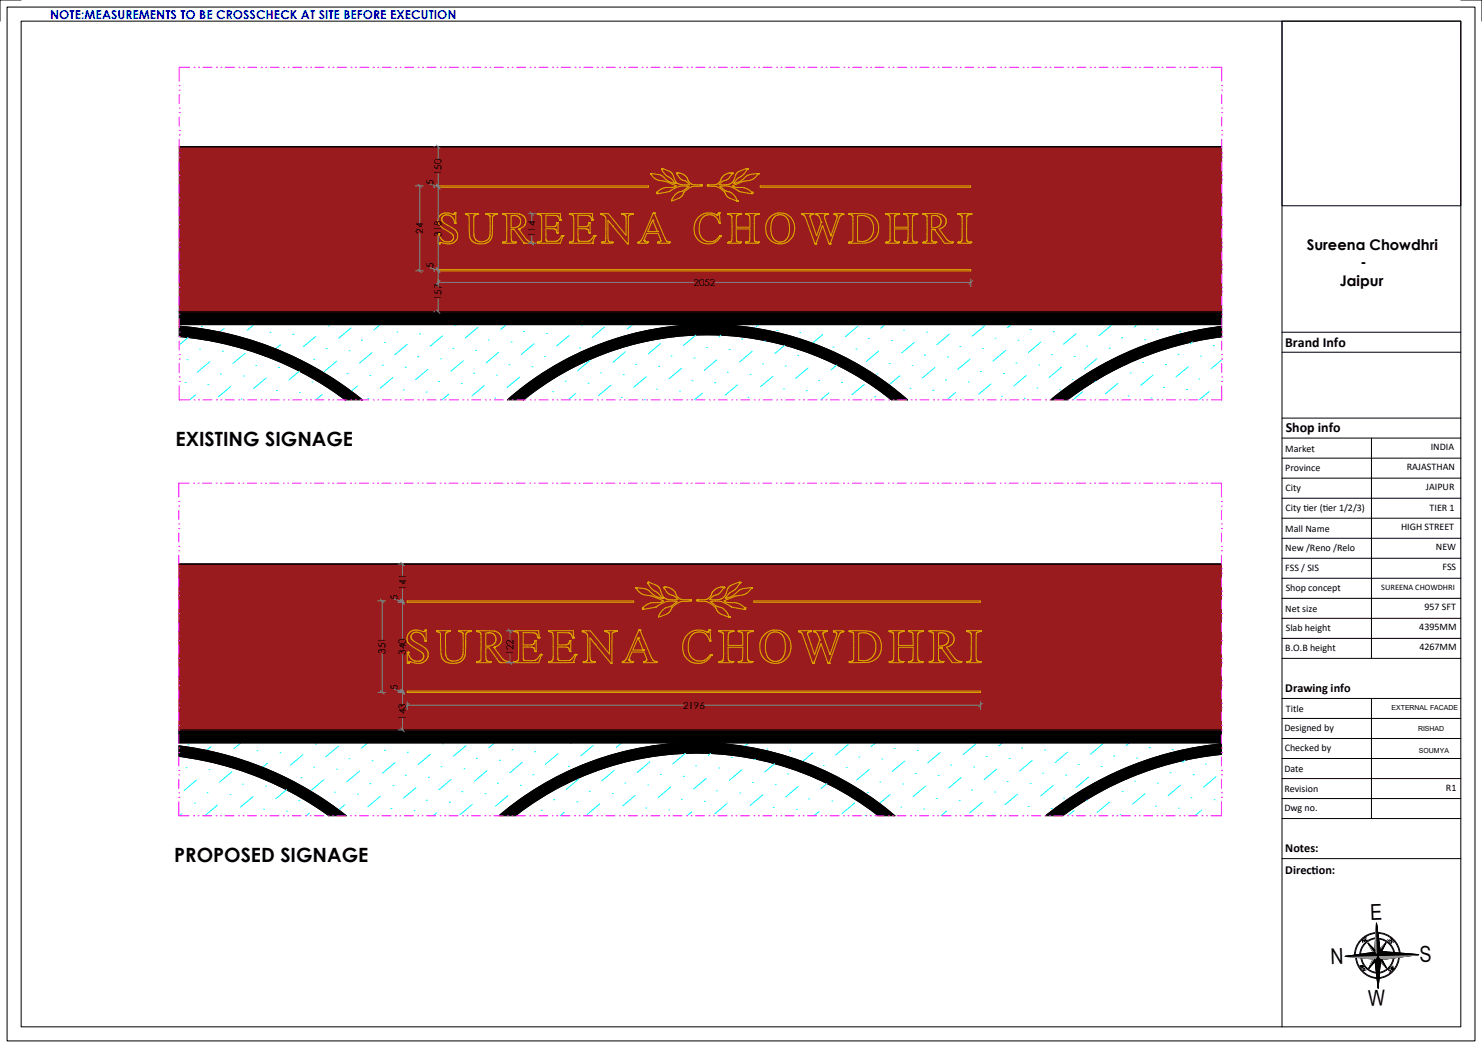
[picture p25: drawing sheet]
<svg xmlns="http://www.w3.org/2000/svg" width="420mm" height="297mm" viewBox="0 0 420 297" stroke-linecap="round" stroke-linejoin="round" font-family="sans-serif">
<defs><g id="words">
<g font-size="6.2">
<text x="388.4" y="260.6" transform="rotate(-2 388.4 260.6)">E</text>
<text x="380.6" y="268.6" transform="rotate(178 380.6 268.6)">N</text>
<text x="402.4" y="272.7" transform="rotate(-2 402.4 272.7)">S</text>
<text x="387.8" y="285.1" transform="rotate(-2 387.8 285.1)">W</text>
</g>
<g font-size="5.6">
<text x="49.7" y="126.4">EXISTING SIGNAGE</text>
<text x="49.4" y="244.2">PROPOSED SIGNAGE</text>
</g>
<g font-size="4.2">
<text x="370.3" y="70.8">Sureena Chowdhri</text>
<text x="385.5" y="75.8">-</text>
<text x="379.7" y="80.9">Jaipur</text>
</g>
<g font-size="3.9">
<text x="364.2" y="98.3">Brand Info</text>
<text x="364.4" y="122.3">Shop info</text>
</g>
<text font-size="3.5" fill="#00f" x="14.2" y="5.4">NOTE:MEASUREMENTS TO BE CROSSCHECK AT SITE BEFORE EXECUTION</text>
<g font-size="3.5">
<text x="364.3" y="196">Drawing info</text>
<text x="364.3" y="241.6">Notes:</text>
<text x="364.3" y="247.6">Direct</text>
<text x="371.7" y="247.6">ion:</text>
</g>
<g font-size="2.8">
<text x="122.9" y="52.3" transform="rotate(-90 122.9 52.3)">5</text>
<text x="125.1" y="49.6" transform="rotate(-90 125.1 49.6)">150</text>
<text x="120" y="66.3" transform="rotate(-90 120 66.3)">24</text>
<text x="125.1" y="67.1" transform="rotate(-90 125.1 67.1)">318</text>
<text x="151.7" y="67.2" transform="rotate(-90 151.7 67.2)">114</text>
<text x="122.9" y="76" transform="rotate(-90 122.9 76)">5</text>
<text x="196.6" y="81">2052</text>
<text x="125.1" y="85" transform="rotate(-90 125.1 85)">157</text>
<text x="364.2" y="128">Market</text>
<text x="405.5" y="127.6">INDIA</text>
<text x="364.2" y="133.6">Province</text>
<text x="398.7" y="133.2">RAJASTHAN</text>
<text x="364.3" y="139">City</text>
<text x="404.1" y="138.9">JAIPUR</text>
<text x="364.3" y="144.8">City t</text>
<text x="369.4" y="144.8">ier (t</text>
<text x="374.9" y="144.8">ier 1/2/3)</text>
<text x="405.2" y="144.7">TIER 1</text>
<text x="364.2" y="150.6">Mall Name</text>
<text x="397.1" y="150.2">HIGH STREET</text>
<text x="406.9" y="155.9">NEW</text>
<text x="364.2" y="161.9">FSS / SIS</text>
<text x="364.2" y="156.2">New /Reno /Relo</text>
<text x="408.8" y="161.6">FSS</text>
<text x="115.1" y="167.3" transform="rotate(-90 115.1 167.3)">141</text>
<text x="364.4" y="167.4">Shop concept</text>
<text x="112.8" y="169.9" transform="rotate(-90 112.8 169.9)">5</text>
<text x="364.2" y="173.3">Net size</text>
<text x="403.7" y="172.9">957 SFT</text>
<text x="364.4" y="178.8">Slab height</text>
<text x="402.2" y="178.6">4395MM</text>
<text x="109.3" y="185.3" transform="rotate(-90 109.3 185.3)">351</text>
<text x="115" y="185.6" transform="rotate(-90 115 185.6)">340</text>
<text x="145.5" y="185.7" transform="rotate(-90 145.5 185.7)">122</text>
<text x="364.2" y="184.5">B.O.B height</text>
<text x="402.2" y="184.3">4267MM</text>
<text x="112.8" y="195.5" transform="rotate(-90 112.8 195.5)">5</text>
<text x="193.6" y="200.8">2196</text>
<text x="364.4" y="201.7">Title</text>
<text x="115" y="204" transform="rotate(-90 115 204)">143</text>
<text x="364" y="207.2">Designed by</text>
<text x="364.1" y="212.8">Checked by</text>
<text x="364" y="218.7">Date</text>
<text x="364" y="224.4">Revision</text>
<text x="409.8" y="224">R1</text>
<text x="364" y="229.8">Dwg no.</text>
</g>
<text font-size="2.4" x="391.5" y="167.1">SUREENA CHOWDHRI</text>
<g font-size="2">
<text x="394.4" y="201.3">EXTERNAL FACADE</text>
<text x="401.9" y="207.3">RISHAD</text>
<text x="402.1" y="213.4">SOUMYA</text>
</g>
<g font-size="1.3">
<text x="386.2" y="267.2" transform="rotate(-31 386.2 267.2)">NE</text>
<text x="395" y="267.1" transform="rotate(-128 395 267.1)">SE</text>
<text x="387.1" y="274.9" transform="rotate(-123 387.1 274.9)">NW</text>
<text x="393.8" y="275.6" transform="rotate(-38 393.8 275.6)">SW</text>
</g>
</g></defs>
<!-- layer: 0 -->
<path d="M50.7 159.9h295.5M50.7 210.5h295.5" fill="none" stroke="#000" stroke-width=".28"/>
<g fill="none" stroke="#0ff" stroke-width=".28">
<path d="M53.3 211h.1M59.8 211.6l-1.3 1.1M68.2 210.5l-1.9 1.7M72.8 212.7h.1M75.8 216.3l-1.4 1.1M79.3 213.3h.1M85.9 213.9l-3.6 2.9M88.8 217.4h.1M89.4 210.9h.1M95.4 218h.1M95.9 211.5l-3.5 3M98.9 215h.1"/>
<path d="M101.9 218.6l-3.6 2.9M104.2 210.5l-1.8 1.5M105.4 215.6h.1M108.9 212.6h.1M111.9 216.2l-3.5 2.9M114.9 219.7h.1M115.4 213.2h.1M122 213.8l-3.6 2.9M124.9 217.3h.1M125.5 210.8h.1M131.5 217.9h.1M132 211.4l-3.5 2.9"/>
<path d="M135 214.9h.1M138 218.4l-3.6 3M140.2 210.5l-1.7 1.4M141.5 215.5h.1M145.1 212.5h.1M148 216l-3.5 3M151 219.6h.1M151.6 213.1h.1M158.1 213.6l-3.5 3M161.1 217.2h.1M161.6 210.7h.1M168.1 211.2l-3.5 3"/>
<path d="M176.1 210.5l-1.4 1.3M212.1 210.5l-1.2 1M217.3 212.2h.1M223.8 212.8h.1M230.3 213.4l-2.9 2.4M233.3 216.9h.1M239.8 217.5h.1M240.4 211l-3.5 3M243.4 214.5h.1M246.3 218.1l-3.5 3M248.1 210.5l-1.2 1.1M249.9 215.1h.1"/>
<path d="M253.4 212.1h.1M256.4 215.7l-3.5 2.9M259.4 219.2h.1M259.9 212.7h.1M265.9 219.8h.1M266.4 213.3l-3.5 2.9M269.4 216.8h.1M275.9 217.4h.1M276.5 210.9l-3.5 2.9M279.5 214.4h.1M282.4 218l-3.5 2.9M284.1 210.5l-1.1 .9"/>
<path d="M286 215h.1M289.5 212h.1M292.5 215.5l-3.5 3M295.5 219.1h.1M296.1 212.6h.1M302 219.7h.1M302.6 213.1l-3.6 3M305.5 216.7h.1M312.1 217.2h.1M312.6 210.7l-3.5 3M315.6 214.3h.1M318.6 217.8h.1"/>
<path d="M320 210.5l-.8 .8M322.1 214.9h.1M325.7 211.9h.1M332.2 212.4h.1M85.3 220.4h.1M91.8 221l-3.5 2.9M94.8 224.5h.1M97.7 228l-1.7 1.5M101.3 225.1h.1M104.8 222.1h.1M107.8 225.7l-3.5 2.9M110.8 229.2h.1"/>
<path d="M111.4 222.7h.1M117.3 229.8h.1M117.9 223.2l-3.6 3M120.8 226.8h.1M121.4 220.3h.1M123.8 230.3l-1 .9M127.4 227.4h.1M127.9 220.9l-3.5 2.9M130.9 224.4h.1M133.9 227.9l-3.6 3M137.4 224.9h.1M140.9 222h.1"/>
<path d="M143.9 225.5l-3.5 3M147.5 222.6h.1M157.5 220.1h.1M245.8 224.6h.1M249.3 221.6h.1M252.3 225.1l-3 2.6M255.2 228.7h.1M255.8 222.2h.1M261.8 229.3h.1M262.3 222.8l-3.5 2.9M265.3 226.3h.1M268.3 229.8l-1.6 1.4"/>
<path d="M271.8 226.9h.1M272.4 220.3l-3.5 3M275.4 223.9h.1M278.3 227.4l-3.5 3M281.3 231h.1M281.9 224.5h.1M285.4 221.5h.1M288.4 225l-3.5 3M291.4 228.6h.1M291.9 222.1h.1M297.9 229.2h.1M298.4 222.6l-3.5 3"/>
<path d="M301.4 226.2h.1M308.5 220.2l-3.5 3"/>
</g>
<!-- layer: ZONING -->
<path d="M50.7 206.9h295.5v3.6h-295.5zM50.7 211.4a95.5 95.5 0 0 1 47.4 19.8h-4.9a92.2 92.2 0 0 0-42.5-16.9zM141.4 231.2a86.4 86.4 0 0 1 52.8-20.7h6.6a86.6 86.6 0 0 1 52.8 20.7h-4.7a83.4 83.4 0 0 0-102.8 0zM296.3 231.2a93.4 93.4 0 0 1 49.9-20.4v3a90.9 90.9 0 0 0-45 17.4z" fill="none" stroke="#000" stroke-width=".28"/>
<path d="M296.3 231.2h4.9a90.6 90.6 0 0 1 45-17.4v-3a93.6 93.6 0 0 0-49.9 20.4zM50.7 206.9v3.6h295.5v-3.6zM50.7 211.4v2.9a92.2 92.2 0 0 1 42.5 16.9h4.9a95.6 95.6 0 0 0-47.4-19.8zM141.4 231.2h4.7a83.4 83.4 0 0 1 102.8 0h4.7a86.6 86.6 0 0 0-52.8-20.7h-6.6a86.4 86.4 0 0 0-52.8 20.7z" fill-rule="evenodd" fill="#000"/>
<!-- layer: FINISH -->
<path d="M50.7 159.9h295.5v47h-295.5z" fill="none" stroke="#991b1e" stroke-width=".28"/>
<path d="M50.7 159.9h295.5v47h-295.5z" fill-rule="evenodd" fill="#991b1e"/>
<!-- layer: 0 -->
<path d="M50.8 41.6h295.4M50.8 92h295.4M50.7 206.9h295.5" fill="none" stroke="#000" stroke-width=".28"/>
<!-- layer: HAND RAIL -->
<g fill="none" stroke="#dda500" stroke-width=".28">
<path d="M115.4 170.3h64.2v.4h-64.2zM119.9 179h.1M120.1 179h.1M120.2 179h.1M120.2 179l-1.2-.3a2.53 2.53 0 0 0-2.9 .5 2.53 2.53 0 0 0-.4 3l1.1 1 2.5 1.5a1.4 1.4 0 0 1 .8 1.4 1.4 1.4 0 0 1-1.1 1.2l-1.2 .1a2.8 2.8 0 0 1-2.1-2.5M120.2 178.9h.1M120.3 178.9l-.1 .1M120.5 178.6h.1M120.5 178.6l-.2 .3M120.5 178.6l.3-.1v3.2l-.3-.1M120.6 178.5v.1M123.7 178.9h.1"/>
<path d="M123.7 178.8h.1M123.7 178.8l.1 .2M123.8 178.8h.1M123.8 178.8h-.1M123.8 179h.1M123.9 179l.9 .5 .1 4.8a3.4 3.4 0 0 0 1 2.9l.1 .1a4.7 4.7 0 0 0 4.6 .2l.7-.7 .5-1.1 .2-6M123.9 178.8h.1M124.4 179.1v.1M126.6 179.2h.1M126.7 179.1h.1M127.2 179h.1M127.2 179l-.5 .1"/>
<path d="M127.4 179h.1M127.4 178.8h.1M127.4 178.8h-3.7M127.4 179h-.1M127.4 178.8v.2M127.4 178.9h.1M127.4 178.9l-.1 .1M130 178.8h.1M130 178.9h.1M130 178.9l.1 .1M130 178.8v.1M130 179l1 .2a1.91 1.91 0 0 1 .3 1.8l-.1 3.9a2.54 2.54 0 0 1-1.9 2.4 2.54 2.54 0 0 1-2.9-1.3l-.1-6.1 .4-.8"/>
<path d="M130.1 178.8h.1M130.1 178.8h-.1M130.2 178.8h-.1M130.2 178.8h.1M130.3 178.8h2.9M131.2 179.5h.1M132.4 179.2l-.4 .6M132.4 179.2h.1M132.5 179.1h.1M132.5 179.1l-.1 .1M133.1 178.8h.1M133.2 179h.1"/>
<path d="M133.2 179l-.6 .1M133.2 178.8h.1M133.2 178.9h.1M133.2 178.8v.1M135.1 178.9h.1M135.1 178.8h.1M135.1 178.8v.1M135.1 179l.7 .1M135.1 178.9v.1M135.1 178.8h3.7a3.5 3.5 0 0 1 2.4 .5 2.32 2.32 0 0 1 .8 2.5 2.32 2.32 0 0 1-1.9 1.6M135.8 179.1h.1M135.8 179.1l.2 .1"/>
<path d="M136 179.2h.1M136 179.2l.3 .4M136.2 179.5l.1 .1M136.3 179.6v7.5l-.3 .2M137.7 179.4a1.99 1.99 0 0 1 2.2 .3 1.99 1.99 0 0 1 .6 2.1l-.8 1-1.1 .3h-.9zM138.5 179.3h.1M138.6 179.3h.1M145.6 178.9h.1M145.7 178.9h.1M145.7 178.8h.1M145.7 178.8v.1M145.7 179h.1"/>
<path d="M145.7 178.8l7-.1v2M145.8 179l.8 .2M146.5 179.1h.1M146.6 179.2h.1M146.6 179.2l.4 1.1-.1 6.5-.4 .6-.8 .1M151.6 179.4h.1M155.4 178.9h.1M155.5 178.9h.1M155.5 178.8h.1M155.5 178.9l.1 .1M155.5 179h.1M155.5 178.8v.1"/>
<path d="M155.5 178.8l7-.1v1.9M155.6 179h.1M155.7 179l.7 .2 .2 .2M156.5 179.3h.1M156.6 179.3v.1M156.6 179.4v.1M156.6 179.5l.2 6.9-.2 .7M165 178.9h.1M165 178.8h.1M165 178.9l.1 .1M165 178.8v.1M165.1 178.8h.1"/>
<path d="M165.1 178.8h-.1M165.1 178.8h2.2l5.4 6.6v-5.4l-.3-.8M165.1 179h.1M165.2 178.8h-.1M165.2 179l.1 .1M165.3 179.1l.7 .2 .5 .6M166.4 179.8l.1 .1M166.5 179.9v.1M166.5 179.9v7M171.5 178.8h.1M171.5 178.9h.1M171.5 178.9l.1 .1"/>
<path d="M171.5 178.8v.1M171.6 179l.6 .1M171.7 178.8h-.1M171.7 178.8h-.2M171.7 178.8h2.7h.3l-.1 .2M172.2 179.1h.1M172.3 179.1l.1 .1M172.4 179.2h.1M172.5 179.3h.1M172.6 179.4h.1M172.6 179.6h.1M173.8 179.2l-.3 .3-.1 8.4h-.2"/>
<path d="M173.8 179.2h.1M174.5 178.8h.1M174.6 179h.1M174.7 178.9h.1M174.7 178.8h.1M174.7 178.9l-.9 .3M180.2 166.5l2.5 .4 1.1 .4a5.5 5.5 0 0 0 3.3 2.1l.5 .1M180.2 166.6a4.6 4.6 0 0 0 4.4 2.3l3.5 1.4-.6 .4-.8 .1a5.2 5.2 0 0 0-4.6 1.4M180.3 166.5h.1M181 178.6h.1M181.1 178.6h.1M181.1 178.6h.2"/>
<path d="M181.2 178.5h.1M181.2 178.5l-.3 .2-3.2 7.6-.8 1M181.2 178.6h.1M181.3 178.6h.1M181.4 178.6h.1M181.4 178.6v.1M181.4 178.7h.1M181.4 178.7l3.2 7.6a1.55 1.55 0 0 0 1.3 1.2M182.1 172.4h.1M182.1 172.3h.1M182.1 172.5h.1M182.1 172.2h.1"/>
<path d="M182.1 172.6h.1M182.1 172.2v.4M182.2 172.6h.1M183.5 165.1h.1M183.5 165.1l.1 .2a7.3 7.3 0 0 0 3.1 3l.9 1.2M183.6 165l-.1 .1M183.6 165h.1M183.7 165h.1M183.7 165l2.3 .9 .9 .8a4.3 4.3 0 0 0 1.6 2.9 6.6 6.6 0 0 0 3.6 .3 4.8 4.8 0 0 0-2.7-1.7l-1.3-1.6M185.8 172.1l-3.6 .5M185.8 172.1h.1M185.9 172v.1"/>
<path d="M185.9 172h.1a7.3 7.3 0 0 1 5.9-1.5l-2 1.4a3.8 3.8 0 0 0-3.1 2.5l-.2 .5 2.7-1.1 .6-.5 .5-1.1M185.9 172h.1M187.6 169.5h.1M188.1 166.4h.1M188.1 166.5h.1M188.1 166.4v.2M188.2 166.4h.1M188.2 166.4h.3a3.6 3.6 0 0 1 3.5 2.7l1.1 .8 2.5 .1M190.5 172.1l-.1 .1M195.6 170h.1M195.7 170.3h.1M195.7 170.3h-.1"/>
<path d="M195.7 170.1h.1M195.7 170.3l-.9 .1a4.7 4.7 0 0 0-4.2 1.6l-.1 .1M195.7 170.1v.2M195.7 170.2h.1M197.5 170.1h.1M197.5 170.2h.1M197.5 170.2l.8 .2a4.7 4.7 0 0 1 4.4 1.6v.1a3.5 3.5 0 0 0 2.8 2.4l1 .4M197.6 170.1h.1M197.6 170h.1M197.6 170v.3M197.6 170.3h.1M197.7 170h-.1"/>
<path d="M200.4 179.1h.1M200.4 179.1a4.7 4.7 0 0 0-5.5 .7 4.7 4.7 0 0 0-1.2 5.3 4.3 4.3 0 0 0 3.7 2.9 4.3 4.3 0 0 0 4.1-2.2M200.5 179.1h.1M200.5 179.1h-.1M200.6 179.1h-.1M200.7 179l-.1 .1M200.7 178.9v.1M200.8 178.7l-.1 .3M200.9 178.7h-.1M200.9 178.6h.1M200.9 178.6v.1M200.9 178.6h.2"/>
<path d="M201 178.6h.1M201.1 178.6h.1M201.1 178.6l.3 3h-.2M202.7 172.1l.1 .1M202.8 172.2h.1M203.8 178.9h.1M203.8 178.8h.1M203.8 178.9l.1 .1M203.8 178.8v.1M203.8 178.8h3.8M203.8 179l1 .3M203.9 178.8h.1"/>
<path d="M204.9 179.3h-.1M204.9 179.3v.1M204.9 179.4l.2 6.1-.2 1.6M204.9 179.4h.1M205 179.6v.1M205.1 166.4h.1M205.1 166.4h-.4a3.6 3.6 0 0 0-2.8 1.4 2.52 2.52 0 0 1-2.3 2.2h-2M205.1 166.4v.2M205.1 166.6h.1M205.1 166.5h.1M205.6 169.5h.1M205.6 169.4v.1"/>
<path d="M206.5 179.5v.1M206.5 174.9h.1M206.6 174.9h.1M206.6 174.8h.1M206.6 174.8v.1M206.7 179.3l-.2 .3M206.7 179.2v.1M206.8 179.2h-.1M206.8 179.2h.1M207.2 172l-.2-.2a7 7 0 0 0-5.7-1.3l.7 .4a5.4 5.4 0 0 0 2.8 1.5l1.1 1 .7 1.4M207.2 172h.1M207.3 172h.1"/>
<path d="M207.3 172l3.8 .6M207.3 172l.1 .1M207.5 179l-.7 .2M207.5 179h.1M207.6 179h-.1M207.6 179h.1M207.6 178.8h.1M207.6 178.8v.2M207.7 178.9h.1M207.7 178.8h.1M207.7 178.9l-.1 .1M209.2 178.9h.1"/>
<path d="M209.2 178.8h.1M209.2 179h.1M209.2 178.8v.2M209.3 178.8h.1M209.3 179h.1M209.3 178.8h-.1M209.3 179a.98 .98 0 0 1 1.2 1.2v2.7h-4.2l.2-3.3M209.6 165h.1M209.6 165l-.4 .1a4.3 4.3 0 0 0-2.8 1.5l-1.1 2.5a4 4 0 0 1-3.8 .9l-.4-.1a5 5 0 0 1 2.7-1.7l1.3-1.6M209.6 165l.1 .1M209.7 165.1h.1M209.7 165.1v.2a6.6 6.6 0 0 1-3.1 2.9l-1 1.2"/>
<path d="M210 179.1v.1M210.4 179.4v.1M211 172.7h.1M211 172.6h.1M211.1 172.6h.1M211.1 172.2v.4M211.1 172.3h.1M211.2 172.3h.1M211.2 172.5l-.1 .1M211.2 172.3h-.1M211.9 179.5v.1M211.9 179.4v.1"/>
<path d="M212.1 179.3h.1M213 166.5l-2.1 .3a5.8 5.8 0 0 0-3.2 2l-2.1 .7M213 179l-.7 .2-.4 .5v7.1a.95 .95 0 0 0 1.2 .7M213 179h.1M213 166.6h.1M213 166.6l-.2 .4a4.7 4.7 0 0 1-4.2 1.9l-3.4 1.4 .6 .4 .8 .1a5.2 5.2 0 0 1 4.5 1.4M213.1 179h.1M213.1 178.8h.1M213.1 178.8h-3.8M213.1 178.9h.1M213.1 178.9l-.1 .1M213.1 178.8v.1"/>
<path d="M213.6 170.3h64.2v.4h-64.2zM216.6 179.8a4.5 4.5 0 0 1 5.4-.7 4.5 4.5 0 0 1 2.1 5.1 4.5 4.5 0 0 1-5.3 3.7 4.5 4.5 0 0 1-3.4-5.5l.3-1.2zM216.9 179.6l-.5 .5M217.9 179.8l.4-.3a2.66 2.66 0 0 1 4.1 1.8 5.4 5.4 0 0 1-1.3 5.8 2.68 2.68 0 0 1-4-2.2 5.9 5.9 0 0 1 .8-5.1zM226.3 178.9h.1M226.3 178.9l.1 .1M226.4 179h.1M226.4 179l.7 .3M227 179.2l.1 .1M227.1 179.3h.1M227.2 179.3l3.2 8.6M229 179.2v.1"/>
<path d="M229 179.2h.1M229.1 179.1v.1M229.5 178.8h.1M229.6 179h.1M229.6 179l-.6 .2M229.6 178.8h.1M229.6 178.8l-3.3-.1v.2M229.7 178.9h.1M229.7 178.8h.1M229.7 179h-.1M229.7 178.8v.2M230.6 178.9h.1"/>
<path d="M230.7 179h.1M230.8 179.1h.3M231 179.1h.1M231.1 179.1a2.94 2.94 0 0 1 .8 3.6l-1 2.8-2-5.7 .1-.5M231.2 179.2h.1M233.2 179.5v.1M233.3 179.4h-.1M233.3 179.3h.1M233.4 179.2h.1M233.5 179.2h.1M233.5 179.2l-.3 .5 .1 .6 1.9 5.2M234.1 178.8l-3.5-.1v.2"/>
<path d="M234.1 178.8h.1M234.1 179h.1M234.1 179l-.6 .2M234.2 178.9h.1M234.2 178.8h.1M234.2 178.9l-.1 .1M234.2 178.8l-.1 .2M236.2 179h.1M236.3 179h.1M236.4 179l-.1 .1M236.4 179.1l.5 .1M236.9 179.2h.1"/>
<path d="M237 179.2v.1M237 179.3h.1M237.1 179.3l-.1 1.1-1.7 5M237.1 179.4v.1M238.5 179.1l-.4 .3-.4 .8-2.7 7.7M238.6 179.1h-.1M238.8 179.1h-.2M238.8 179h.1M238.8 179v.1M238.9 179h.1M238.9 178.9h.1M238.9 178.9v-.2h-2.7v.3"/>
<path d="M238.9 178.9v.1M240.7 178.9h.1M240.7 178.8h.1M240.7 178.9l1 .4M240.7 178.8v.1M240.7 179h.1M240.7 178.8h.2a19.5 19.5 0 0 1 6.8 .5 4.6 4.6 0 0 1 1.9 5.3 4.6 4.6 0 0 1-4.7 3.2h-4.2v-.3M241.8 179.3h.1M241.8 179.3l.1 .2M241.8 179.4h.1M241.9 179.5h.1M241.9 179.5v7.6l-.3 .3-.9 .1"/>
<path d="M243.4 179.5a3.7 3.7 0 0 1 4.8 4.5 3.6 3.6 0 0 1-4.8 3.1zM252 178.9h.1M252 178.9l.1 .1M252 178.8v.2M252 178.8h.1M252.1 179h.1M252.1 178.8h.1M252.1 178.8h3.7M252.1 178.8h-.1M252.2 179l.7 .2M252.9 179.2h.1M252.9 179.2l.3 .4 .1 1.1-.1 6.2"/>
<path d="M253 179.3h.1M253.1 179.3v.1M254.7 179.5v.1M254.8 179.3v.1M254.9 179.3l-.3 3.6h4.2l-.2-3.5M255 179.2h.1M255.8 179h.1M255.8 179l-.9 .3M255.9 179h.1M255.9 178.8h.1M255.9 178.9h.1M255.9 179h-.1"/>
<path d="M255.9 178.8v.2M257.4 178.9h.1M257.5 178.9h.1M257.5 178.9l.1 .1M257.5 178.8h.1M257.5 179h.1M257.5 178.8v.2M257.5 178.8h3.8M257.6 179h.1M257.6 179l.9 .3M258.5 179.3h.1M258.6 179.3v.1"/>
<path d="M258.6 179.4h.1M261.3 179h.1M261.3 178.8h.1M261.4 178.8h-.1M261.4 178.9h.1M261.4 178.8h.1M261.4 178.9l-.9 .3-.4 .4v5.8l.2 1.8M261.4 178.8l-.1 .2M263.3 178.9h.1M263.3 178.9l.1 .1M263.3 178.8l.1 .2M263.4 178.9h.1"/>
<path d="M263.4 178.8h.1M263.4 179h.1M263.4 178.8h4a2.44 2.44 0 0 1 2.8 3.2 2.69 2.69 0 0 1-2 1.4l1.1 1.5a4.6 4.6 0 0 0 2.2 2.4l.7 .2M263.5 179h.1M263.5 179h-.1M263.5 179l1 .4M264.1 179.1l.1 .1M264.4 179.3l.1 .2M264.5 179.6v7.3M264.5 179.5v.1M266 179.4a1.93 1.93 0 0 1 2.5 .7 1.93 1.93 0 0 1-.6 2.6l-.9 .4h-1zM274 178.9h.1"/>
<path d="M274 178.9l.8 .3 .4 .3M274 178.8l.1 .2M274 178.8h.1M274.1 178.8h.1M274.1 178.8h3.8M274.1 178.8h-.1M275.1 179.3l.1 .3M275.2 179.6v7.3a.82 .82 0 0 1-1.2 .6M276.8 179.3v.1M276.9 179.3h.1M277 179.2l-.3 .6v7a.92 .92 0 0 0 1.2 .7M277.1 179.1h.1"/>
<path d="M277.1 179.1l-.2 .1M277.8 179l-.7 .1M277.8 179h.1M277.9 178.9h.1M277.9 178.8h.1M277.9 178.8v.2M277.9 178.9l-.1 .1M115.4 195.9h162.5v.3h-162.5zM115.6 184.9h.1M115.6 188h.1M115.6 184.9h-.2v3.1h.2M115.7 188h.1"/>
<path d="M115.7 184.9h.1M115.7 187.9h.1M115.7 187.9v.1M115.7 187.9l-.1 .1M115.8 187.8l-.1 .1M115.8 187.7h.1M115.9 187.6h.1M116 187.6h-.1M116 187.6h.1M116 187.6l-.2 .2M120.4 181.6h.1M120.5 181.6h.1"/>
<path d="M120.5 181.6a2.42 2.42 0 0 0-3.3-2.3 1.32 1.32 0 0 0-.7 1.3 1.32 1.32 0 0 0 .8 1.1l3.1 1.9 .7 .7 .2 .7a2.77 2.77 0 0 1-3.8 2.9l-1.5-.3M120.5 181.7h.1M120.6 181.7h.1M132 181.5v2M135.1 187.6h.1M135.1 187.5h.1M135.1 187.5v.1M135.2 187.5h.1M135.8 187.4h.1M135.9 187.4h.1M136 187.3l-.9 .2M136 187.3h.1"/>
<path d="M137.8 187.1l.1 .1M137.8 187l-.1-3.4h.9l2.9 4.1M137.8 187v.1M137.8 187.1l.2 .2M138 187.3h.1M138.1 187.3h.1M138.1 187.3l.1 .1M138.1 187.4h.1M138.2 187.4l.8 .1M139 187.5h.1M139 187.6h.1M139 187.5v.3h-3.9v-.2"/>
<path d="M140 183.5h.1M140 183.5l2.4 3.2 .7 .5 .9 .3M140.1 183.4h.1M140.1 183.4h-.1M141.5 187.7h.1M141.6 187.7l.1 .1M144 187.5h.1M144.1 187.5h.1M144.1 187.6h.1M144.1 187.5v.3l-2.6-.1M145.7 187.5h.1M145.7 187.5l-.1 .1"/>
<path d="M146.8 187.1h.1M148.3 186.8v.1M148.4 186.9v.1M148.4 187h.1M148.5 187.1h.1M148.6 187.1h-.1M148.6 187.2h.1M151.1 183.5h.1M151.1 182.6h.1M151.4 182.4h-.1M151.4 183.7v.1M151.6 181.6h.1"/>
<path d="M151.7 184.6h.1M151.7 181.6h.1M151.7 181.5h.2v3.2l-.2-.1M151.7 184.6l-.1-.1a.93 .93 0 0 0-1-1.1h-2.3l.1 3.6M151.7 181.5v.1M151.7 181.5h.1M151.8 184.7h.1M151.8 181.5h.1M152.5 180.7h.1M152.5 180.6l-.2-.4a1.25 1.25 0 0 0-1.5-.9h-2.5v3.5l2.6-.1 .5-.3 .2-.8M152.5 180.7h.2M152.6 180.7v.1"/>
<path d="M152.7 180.7h.1M153.1 185.6l-1.3 1.5h-3.2M153.1 185.5v.1M153.2 185.5h-.1M153.2 185.5h.1M153.3 185.4h.1M153.3 185.4l-.1 .1M153.3 185.5h.1M153.3 185.4v.1M153.4 185.5l-.7 2.3h-7.1l.1-.3M153.4 185.6h.1M153.4 185.5h.1"/>
<path d="M153.4 185.5v.1M155.4 187.6h.1M155.4 187.6v.2h7.1M155.5 187.5h.1M155.5 187.5l-.1 .1M156.3 187.4h.1M156.3 187.4l-.8 .1M156.4 187.3h.1M156.5 187.3l-.2 .1M156.6 187.2h-.1M156.6 187.1h.1M156.6 187.1l-.1 .2"/>
<path d="M158.1 186.8l.1 .2M158.2 186.9v.1M158.2 187.1h.1M158.3 187.1h.1M158.4 187.2h.1M161 182.5l-.1 .1M161.1 183.6l-.7-.2h-2.4l.1 3.5M161.1 183.7l.1 .1M161.1 183.6v.1M161.1 183.7l.3 .8M161.2 182.4h-.1M161.4 184.5h.1"/>
<path d="M161.4 181.6h.1M161.4 181.6l-.3 .9M161.4 184.5v.1M161.4 184.6h.1M161.4 181.5h.3v3.2l-.3-.1M161.5 181.5l-.1 .1M161.5 181.5h.1M161.5 184.6h.1M161.5 184.6v.1M162.2 180.6l-.2-.6a1.23 1.23 0 0 0-1.4-.7h-2.5v3.5h2.3l.7-.3M162.2 180.6h.1M162.2 180.6v.1"/>
<path d="M162.2 180.6l.1 .1M162.3 180.7h.1M162.3 180.7h.2M162.4 180.7h.1M162.5 187.8h.1M162.5 180.6h.1M162.5 180.6v.1M162.9 185.6l-.1 .1a2.46 2.46 0 0 1-3.1 1.5l-1.4-.1M162.9 185.5v.1M163 185.5h.1M163 185.5h-.1M163.1 185.4h.1"/>
<path d="M163.1 185.4l-.1 .1M163.1 185.5h.1M163.1 185.4v.1M163.2 185.5h.1M163.2 185.6h.1M163.2 185.6l-.7 2.2M163.2 185.5v.1M165.3 187.5h.1M165.3 187.5v.3h3.2v-.2M165.4 187.5h.1M166 187.4h.1M166.4 187.1l-.3 .3-.8 .1"/>
<path d="M166.4 187.1h.1M166.5 186.9l-.1 .2M166.5 187h.1M167.3 187h.1M167.3 186.9v.1M167.3 187.1l.4 .3M167.3 187v.1M167.4 187.1v.1M167.6 187.4l.9 .1M167.7 187.4h.1M168.4 187.5h.1M168.5 187.5h.1"/>
<path d="M168.5 187.5v.1M168.5 187.6h.1M168.7 182.6h.1M168.7 182.6l-1.5-1.8 .1 6.1M168.7 182.6l4.4 5.3M173.2 187.9h.1M176.4 187.6h.1M176.4 187.5h.1M176.5 187.5h.1M176.5 187.5h-.1M176.7 187.4h.1M176.7 187.4l-.2 .1"/>
<path d="M176.9 187.3l-.2 .1M176.9 187.3h.1M178.2 186.9h.1M178.3 187h.1M178.3 186.8h.1M178.3 186.8v.2M178.3 186.9h-.1M178.3 186.8l.8-2h3.4l.8 2.3M178.3 187.1h.1M178.3 187.1l.4 .3M178.4 187.1l.1 .2M178.7 187.4h.1"/>
<path d="M178.7 187.4l.6 .1M179.3 187.5h.1M179.3 187.5v.3h-2.9v-.3M179.3 187.6h.1M180.8 180.8h.1M180.8 180.8l-1.5 3.4h2.9M180.9 180.8h-.1M180.9 180.8v.1M180.9 180.9l1.3 3.3M182.2 184.2h.1M182.4 187.5h.1M182.4 187.5v.3h3.6v-.2"/>
<path d="M182.5 187.5h.1M182.7 187.4l-.1 .1M182.9 187.4h.1M183.1 187.3h.1M183.2 187.2h.1M183.3 187.1l-.9 .4M183.3 187.1h.1M185.4 187.3v.1M185.9 187.5h.1M186 187.5h.1M186 187.5v.1M186 187.6h.1"/>
<path d="M201.1 181.6h.1M201.2 181.6l-.1-.1a3 3 0 0 0-3.4-2.4 3 3 0 0 0-2.6 3.3 4 4 0 0 0 1.6 4.5 3.5 3.5 0 0 0 4.7-1.4M201.2 181.6h.1M201.4 185.5h.1M201.5 185.5l-.2 .1M201.5 185.6h.1M201.5 185.8h.1M201.5 185.6v.2M201.6 185.7h.1M201.6 185.7h-.1M203.8 187.6h.1M203.8 187.5v.1"/>
<path d="M203.8 187.5h.1M203.9 187.5h.1M203.9 187.5h-.1M204.7 187.3l-.8 .2M204.7 187.3h.1M204.9 187.2h-.1M204.9 187.1l-.2 .2M204.9 187v.1M206.5 187.1l.1 .1M206.6 187.2h.1M207.6 187.5h.1M207.7 187.5h.1"/>
<path d="M207.7 187.5v.3h-4l.1-.2M209.2 187.5h.1M209.2 187.5v.3h3.9v-.3M209.2 187.5v.1M209.3 187.5h.1M210.3 187.1l-1.1 .4M210.4 187.1h-.1M210.4 187l.1-3.6h-4.2l.2 3.6 .4 .4 .8 .1M210.4 187v.1M212 187v.1M212.2 187.3h.1M213.1 187.5h.1"/>
<path d="M230.3 187.8v.1M230.4 187.9h.1M230.4 187.9h.2M230.5 188h.1M230.5 188h-.1M230.6 188h.1M232.3 181.4h.1M234.6 187.9l-1.9-5.5-2.1 5.5M234.7 187.9h.1M234.7 187.9v.1M234.7 188h.1M234.8 188h.1"/>
<path d="M234.9 188h.1M235 187.9h.1M235 187.9l-.1 .1M235.3 185.4h.1M235.3 185.5h-.1M235.3 185.4l-.1 .1M240.7 187.6h.1M240.7 187.5h.1M241.5 187.4h-.1M241.6 187.3h.1M252 187.5h.1M252 187.5v.3h3.9v-.3"/>
<path d="M252.1 187.5h.1M252.9 187.3h.1M253 187.3h.1M253.2 187.1l-.1 .1M253.2 187h.1M253.2 186.9l-.5 .5-.7 .1M254.7 186.9v.1M254.7 187.1l.4 .3 .8 .1M254.7 187.1l-.1-3.7h4.2l-.2 3.7M254.8 187.2h.1M255.8 187.5h.1M255.9 187.5h.1"/>
<path d="M255.9 187.5v.1M257.5 187.5h.1M257.5 187.5l-.1 .3h4v-.3M257.6 187.5h.1M258.1 187.4h.1M258.1 187.4l-.6 .1M258.3 187.4h-.1M258.6 187.1l-.5 .3M258.6 187.1h.1M258.7 186.9l-.1 .2M260.2 187h.1M260.2 187.1l.1 .1"/>
<path d="M260.3 187.2l.2 .1M260.5 187.3h.1M260.5 187.3v.1M260.7 187.4h-.2l.8 .1M261.3 187.5h.1M261.4 187.5h.1M261.4 187.5h-.1M261.4 187.6h.1M263.4 187.5h.1M263.4 187.5l-.1 .3h3.9v-.2M263.5 187.5h.1M264.5 187.1l-.5 .3-.6 .1"/>
<path d="M264.5 186.9v.2M264.5 187l-.3 .3M266 187v.1M266 187.1l.3 .2M266.1 187.1h.1M266.2 187.2l1 .3M266.6 183.6h-.6v3.4M266.6 183.6h.1M266.7 183.6h.1M266.7 183.6h-.1M266.8 183.6l3 4.2h2.5v-.3M267.1 187.5h.1"/>
<path d="M267.2 187.5h.1M272.2 187.5h.1M272.3 187.5h.1M272.3 187.6h.1M274 187.5h.1M274.1 187.5l-.1 .3h3.9v-.3M274.1 187.5h.1M274.8 187.4h.1M274.9 187.3h.1M275 187.2h.1M276.9 187.2v.1M277 187.3h.1"/>
<path d="M277.8 187.5h.1M277.9 187.5h-.1M277.9 187.5h.1M277.9 187.5v.1"/>
</g>
<!-- layer: BASE LINE -->
<path d="M50.7 159.9h295.5M50.7 211.4a94.9 94.9 0 0 1 47.4 19.8M50.7 214.3a91.9 91.9 0 0 1 42.5 16.9M346.2 210.8a93.9 93.9 0 0 0-49.9 20.4M346.2 213.8a90.1 90.1 0 0 0-45 17.4M141.4 231.2a86.4 86.4 0 0 1 112.2 0M146.1 231.2a83.3 83.3 0 0 1 102.8 0" fill="none" stroke="#000" stroke-width=".28"/>
<!-- layer: 0 -->
<g fill="none" stroke="#0ff" stroke-width=".28">
<path d="M57.1 92.5h.1M63.6 93l-1.3 1.1M72 92l-1.9 1.6M76.5 94.2h.1M79.5 97.7l-1.4 1.2M83 94.7h.1M89.5 95.3l-3.5 3M92.4 98.8h.1M93 92.4h.1M98.9 99.4h.1M99.5 92.9l-3.5 3M102.4 96.4h.1"/>
<path d="M105.4 100l-3.5 2.9M107.7 92l-1.7 1.5M108.9 97h.1M112.4 94.1h.1M115.4 97.6l-3.5 2.9M118.9 94.6h.1M125.4 95.2l-3.5 2.9M128.3 98.7h.1M128.9 92.3h.1M134.8 99.3h.1M135.4 92.8l-3.5 3M138.4 96.3h.1"/>
<path d="M141.3 99.8l-3.5 3M143.5 92l-1.6 1.4M144.8 96.9h.1M148.4 94h.1M151.3 97.5l-3.5 2.9M154.8 94.5h.1M161.3 95.1l-3.5 2.9M164.3 98.6h.1M164.8 92.1h.1M171.3 92.7l-3.5 2.9M179.3 92l-1.5 1.2M215 92l-1.1 1"/>
<path d="M220.2 93.7h.1M226.6 94.3h.1M233.1 94.8l-2.8 2.5M236.1 98.3h.1M242.6 98.9h.1M243.1 92.4l-3.5 3M246.1 96h.1M249 99.5l-3.5 2.9M250.8 92l-1.2 1M252.6 96.5h.1M256.1 93.6h.1M259.1 97.1l-3.6 2.9"/>
<path d="M262.6 94.1h.1M269 94.7l-3.5 3M272 98.2h.1M278.5 98.8h.1M279 92.3l-3.5 3M282 95.8h.1M285 99.4l-3.6 2.9M286.6 92l-1.1 .9M288.5 96.4h.1M292 93.4h.1M294.9 97l-3.5 2.9M298.5 94h.1"/>
<path d="M305 94.6l-3.6 2.9M307.9 98.1h.1M314.4 98.7h.1M315 92.2l-3.6 2.9M317.9 95.7h.1M320.9 99.2v.1M322.3 92l-.9 .8M324.4 96.3h.1M327.9 93.3h.1M334.4 93.9h.1M88.9 101.8h.1M95.4 102.4l-3.5 2.9"/>
<path d="M98.3 105.9h.1M101.3 109.4l-1.8 1.5M104.3 112.9h.1M104.8 106.4h.1M108.4 103.5h.1M111.3 107l-3.5 3M114.3 110.5h.1M114.8 104.1h.1M118.4 101.1h.1M120.8 111.1h.1M121.3 104.6l-3.5 3M124.3 108.2h.1"/>
<path d="M124.8 101.7h.1M127.2 111.7l-2 1.6M130.7 108.7h.1M131.3 102.2l-3.5 3M134.3 105.8h.1M137.2 109.3l-3.5 2.9M140.2 112.8h.1M140.7 106.3h.1M144.3 103.4h.1M147.2 106.9l-3.5 3M150.7 103.9h.1M154.3 101h.1"/>
<path d="M160.7 101.5h.1M248.5 106h.1M252 103h.1M255 106.5l-3.1 2.6M257.9 110.1h.1M258.5 103.6h.1M262 100.6h.1M264.4 110.6h.1M264.9 104.1l-3.5 3M267.9 107.7h.1M268.5 101.2h.1M270.9 111.2l-2.6 2.1"/>
<path d="M274.4 108.2h.1M275 101.8l-3.6 2.9M277.9 105.3h.1M280.9 108.8l-3.6 3M283.8 112.3h.1M284.4 105.8h.1M287.9 102.9h.1M290.3 112.9h.1M290.9 106.4l-3.5 3M293.8 109.9h.1M294.4 103.5h.1M297.9 100.5h.1"/>
<path d="M300.3 110.5h.1M300.9 104l-3.6 3M303.8 107.5h.1M304.4 101.1h.1M310.9 101.6l-3.6 3M52.7 217.5h.1M59.2 218.1h.1M65.7 218.7l-3.5 3M174.1 218.3l-3.5 3M184.1 215.9l-3.5 3M187.1 219.5h.1M194.2 213.5l-3.5 3"/>
<path d="M197.2 217h.1M201.4 213.5l-.7 .6M203.7 217.6h.1M207.2 214.7h.1M210.2 218.2l-3.5 3M213.8 215.2h.1M219.5 216.4l-2.8 2.4M223.2 219.3h.1M331.6 219h.1M335.8 215.4l-.6 .6M338.1 219.5h.1M341.7 216.6h.1"/>
<path d="M51.6 230.6l-.7 .6M55.1 227.6h.1M55.7 221.1l-3.6 3M58.6 224.6h.1M61.6 228.2l-3.5 2.9M65.2 225.2h.1M68.7 222.2h.1M71.7 225.8l-3.6 3M74.7 229.3h.1M75.2 222.8h.1M81.2 229.9h.1M81.2 223.8l-3 2.5"/>
<path d="M84.7 226.9h.1M87.7 230.5l-.9 .7M153.4 229.6h.1M156.9 226.7h.1M159.9 230.2l-1.1 1M163.5 227.2h.1M164 220.7l-3.5 3M167 224.3h.1M170 227.8l-3.6 3M173.5 224.8h.1M177.1 221.9h.1M180 225.4l-3.5 3"/>
<path d="M183 229h.1M183.6 222.4h.1M189.5 229.5h.1M190.1 223l-3.5 3M193.1 226.5h.1M193.6 220h.1M196 230.1l-1.3 1.1M199.6 227.1h.1M200.2 220.6l-3.6 3M203.1 224.1h.1M206.1 227.7l-3.5 3M209.7 224.7h.1"/>
<path d="M213.2 221.7h.1M216.2 225.3l-3.6 2.9M219.1 228.8h.1M219.7 222.3h.1M225.7 229.4h.1M226.2 222.9l-3.5 3M229.2 226.4h.1M232.2 230l-1.5 1.2M234.4 222l-1.7 1.4M235.7 227h.1M242.2 227.6l-3.5 2.9M245.2 231.1h.1"/>
<path d="M304.4 229.7l-1.7 1.5M307.9 226.7h.1M314.5 227.3l-3.6 3M317.4 230.9h.1M318 224.3h.1M321.5 221.4h.1M324.5 224.9l-3.5 3M327.5 228.4h.1M328.1 221.9h.1M334 229h.1M334.6 222.5l-3.6 3M337.5 226.1h.1"/>
<path d="M340.5 229.6l-1.9 1.6M344.1 226.6h.1M344.6 220.1l-3.5 3"/>
</g>
<!-- layer: ZONING -->
<path d="M50.8 88.3h295.4v3.7h-295.4zM50.8 92.4a94.7 94.7 0 0 1 51.9 20.9h-4.8a92.1 92.1 0 0 0-47.1-17.9zM143.8 113.3a85.9 85.9 0 0 1 53.4-21.3h6.6a86.1 86.1 0 0 1 53.4 21.3h-4.5a83 83 0 0 0-104.4 0zM297.8 113.3a92.7 92.7 0 0 1 48.4-20.8v3a89.8 89.8 0 0 0-43.7 17.8z" fill="none" stroke="#000" stroke-width=".28"/>
<path d="M297.8 113.3h4.7a89.8 89.8 0 0 1 43.7-17.8v-3a93.2 93.2 0 0 0-48.4 20.8zM50.8 88.3v3.7h295.4v-3.7zM50.8 92.4v3a92.2 92.2 0 0 1 47.1 17.9h4.8a94.7 94.7 0 0 0-51.9-20.9zM143.8 113.3h4.5a83 83 0 0 1 104.4 0h4.5a85.9 85.9 0 0 0-53.4-21.3h-6.6a86.1 86.1 0 0 0-53.4 21.3z" fill-rule="evenodd" fill="#000"/>
<!-- layer: FINISH -->
<path d="M50.8 41.6h295.4v46.7h-295.4z" fill="none" stroke="#991b1e" stroke-width=".28"/>
<path d="M50.8 41.6h295.4v46.7h-295.4z" fill-rule="evenodd" fill="#991b1e"/>
<!-- layer: 0 -->
<path d="M50.8 88.3h295.4" fill="none" stroke="#000" stroke-width=".28"/>
<!-- layer: HAND RAIL -->
<g fill="none" stroke="#dda500" stroke-width=".28">
<path d="M124.2 52.7h59.6v.4h-59.6zM184.4 49.2h.1M184.4 49.2a4.9 4.9 0 0 1 4.5 1.8l1 .6 1.4 .4M184.4 49.2l.8 1.1a3.6 3.6 0 0 0 2.4 1l1.4 .3 2.7 1.1-.8 .4a6 6 0 0 0-3.8 .6l-.9 .8M186.1 54.6h.1M186.1 54.7h.1M186.1 54.5l.1 .3M186.1 54.7v.1M186.2 54.5h.1M186.2 54.8h.1M186.2 54.8l.1 .1M186.2 54.5h-.1"/>
<path d="M186.2 54.9h.1M187.5 47.9h.1M187.5 47.8a4.9 4.9 0 0 0 2.7 2.8l1.1 1.3M187.5 47.8h.1M187.6 47.8h.1M187.6 47.8l2.3 .8 .9 1.2a2.73 2.73 0 0 0 3.1 2.6l1.6-.1a4.6 4.6 0 0 0-2.5-1.5l-1.3-1.6M187.6 47.8h-.1M189.7 54.3l-3.4 .6M189.7 54.3l.3-.2a6.7 6.7 0 0 1 5.3-1.3l-.4 .3a5.9 5.9 0 0 1-3 1.6 3.7 3.7 0 0 0-1.6 2.3l2.6-1.1 1-1.4M189.7 54.3h.1M191.2 52h.1M191.3 51.9h.1"/>
<path d="M191.7 49.1h.1M191.7 49.2h.1M191.7 49.1v.1M191.8 49.1h.1M191.8 49.1a3.1 3.1 0 0 1 3.4 2.4l1.1 .8 2.3 .1M193.9 54.5h.1M194 54.3l-.1 .2M194 54.3h.1M198.6 52.4h.1M198.6 52.7h.1M198.6 52.7l-.4 .1a4.7 4.7 0 0 0-4.2 1.5M198.6 52.4h.2"/>
<path d="M198.7 52.4h.1M198.7 52.6h.1M198.7 52.6l-.1 .1M198.7 52.4l.1 .1M198.8 52.6h.1M198.8 52.5h.1M198.8 52.5v.1M200.5 52.5h.1M200.5 52.6h.1M200.5 52.5v.1M200.5 52.6l.1 .1M200.5 52.6l.7 .2a4.3 4.3 0 0 1 4 1.5"/>
<path d="M200.5 52.4v.1M200.5 52.4h.1M200.6 52.4h-.1M205.2 54.3l.1 .1M205.3 54.3l.2 .4a2.95 2.95 0 0 0 2.4 1.9l.9 .3M207.5 49.1h.1M207.5 49.1a2.83 2.83 0 0 0-3.3 2.1 2.09 2.09 0 0 1-1.8 1.2h-1.9M207.5 49.2h.1M207.5 49.1v.1M208 52h.1M208 51.9h.1M208.8 56.9h.1"/>
<path d="M208.9 56.9h.1M209.5 54.3l-.6-.5a6.1 6.1 0 0 0-4.9-1l1.5 1.2a4.1 4.1 0 0 1 3.4 2.9M209.5 54.3h.1M209.5 54.3l3.5 .6M211.6 47.8h.1M211.7 47.8h.1M211.7 47.8h-.2a4.6 4.6 0 0 0-2.9 1.6l-.1 .2a3.7 3.7 0 0 1-1.3 2.4 4.9 4.9 0 0 1-3.4 .3 4.8 4.8 0 0 1 2.5-1.6l1.2-1.5M211.8 47.9h.1M211.8 47.8l-.2 .4a6.2 6.2 0 0 1-2.7 2.5l-.9 1.2M213 54.9h.1M213.1 54.5h.1M213.1 54.5v.3"/>
<path d="M213.1 54.8l-.1 .1M213.1 54.7h.1M213.1 54.6h.1M214.8 49.2h.1M214.8 49.2a5.2 5.2 0 0 0-4.8 2l-2 .8M214.8 49.2a4.2 4.2 0 0 1-4.1 2.2l-3.1 1.3 1 .4a5 5 0 0 1 4.5 1.4M215.4 52.7h59.7v.4h-59.7zM124.2 76.4h150.9v.4h-150.9zM124.3 69.1h.1M124.4 66.2h.1M124.4 66.2h-.2v2.9h.2M124.4 69.1h.1"/>
<path d="M124.5 69.1h.1M124.5 69h.1M124.5 66.3h.1M124.5 69l-.1 .1M124.5 68.9v.1M124.6 68.8h.1M124.7 68.7l-.2 .2M124.7 68.7h.1M125.2 62.3v.1M125.2 62.4v.1M125.3 61.6a1.24 1.24 0 0 0 .7 1.7l3.1 2 .5 .9 .1 .9a2.38 2.38 0 0 1-2.2 2l-2.8-.4M125.3 61.5v.1"/>
<path d="M125.9 60.4h.1M128.5 60.8h.1M128.6 60.8h.1M128.6 60.8l-.3-.1a3.2 3.2 0 0 0-3.2 0l-.5 .5a2.19 2.19 0 0 0 .9 3.4l2.8 2a1.31 1.31 0 0 1-1.1 2 2.53 2.53 0 0 1-2.8-2.4M128.6 60.7h.1M128.7 60.7h.1M128.7 60.7h-.1M128.7 60.6v.1M128.9 60.4h.1M128.9 63.1h.1M128.9 60.4l.3-.1v3l-.3-.1-.2-.7a2.1 2.1 0 0 0-3-1.4l-.4 .4M128.9 60.4l-.3 .4"/>
<path d="M128.9 63.2h.1M129 60.3h.1M129 63.3h.1M131.9 60.7h.1M131.9 60.6v.1M132 60.8h.1M132 60.6h.1M132 60.8l.4 .1M132 60.7l-.1 .1M132.4 60.9h.1M132.4 60.9l.5 .3 .2 5.4a2.66 2.66 0 0 0 3.2 2.5 2.88 2.88 0 0 0 3.2-3.2v-1M134.3 61.4v.1"/>
<path d="M134.6 60.9v.1M134.7 60.9h.1M134.7 60.9l-.4 .7v2.4v2.9l.5 1M134.8 67.9v.1M134.8 68h.1M134.9 68h.1M135.2 60.8h.1M135.3 60.7h.1M135.3 60.6h.1M135.3 60.8l-.6 .1M135.3 60.6h-3.4M135.3 60.7v.1"/>
<path d="M135.3 60.6v.1M137.8 60.6h.1M137.8 60.7h.1M137.8 60.6h2.9M137.8 60.6v.2l.8 .1M137.9 60.6h-.1M137.9 60.8h.1M138.4 60.9h.1M138.6 60.9v.1M138.6 61h.1M138.8 61.1l.1 5.1-.4 1.5a2.96 2.96 0 0 1-2.7 .8l-.9-.5M138.8 61l-.1 .1"/>
<path d="M138.8 61.1h.1M138.9 61.2h.1M139.6 63l-.1 1.9M140 61l-.4 .5-.1 3.4M140.1 60.9h-.1M140.2 60.9l-.2 .1M140.2 60.8v.1M140.6 60.8h.1M140.6 60.6h.1M140.7 60.8h.1M140.7 60.7h.1M140.7 60.8h-.5"/>
<path d="M140.7 60.6v.2M140.7 60.6h.1M142.4 60.7h.1M142.4 68.7h.1M142.4 68.8h.1M142.4 60.6h.1M142.4 60.6h3.5a2.95 2.95 0 0 1 2.7 .9 2.14 2.14 0 0 1-1.5 3.3M142.4 60.6v.1M142.5 60.7h.1M142.5 60.7v.1M142.5 60.8h.1M142.5 68.7h.1"/>
<path d="M142.5 60.6h.1M142.5 60.8l.9 .2M142.6 60.8h-.1M142.6 68.6l-.1 .1M143.2 68.6h-.1M143.3 68.5h.1M143.4 68.5h-.1M143.4 61h.1M143.5 61.1l.1 .2M143.5 61l-.1 .1M143.5 61.2l.1 7-.4 .4-.8 .1v.2h3.7v-.2M144.9 61.2l1.1-.1 1 .4a1.71 1.71 0 0 1 .3 2.2l-.1 .1a2.49 2.49 0 0 1-2.3 .8z"/>
<path d="M145 68.3l.3 .3M145 68.3l-.1-3.3h.8l2.7 3.8M145.1 68.3v.1M145.2 68.5h.1M145.3 68.5h-.1M145.3 68.6h.1M145.3 68.6l.7 .1M145.6 61.1h.1M146 68.7h.1M146.1 68.7h.1M146.1 68.7h-.1M146.1 68.8h.1"/>
<path d="M147.1 64.9h.1M147.1 64.9l2.2 3 .6 .5 .8 .2M147.1 64.8v.1M147.1 64.8h.1M148.4 68.8h.1M148.5 68.9h.1M150.7 68.6h.1M150.7 68.6l.1 .1M150.8 68.7h.1M150.8 68.7l.1 .2-2.5-.1M150.9 68.8h.1M150.9 68.8h-.1"/>
<path d="M152.3 60.7h.1M152.3 60.6h.1M152.3 60.6v.1M152.3 60.7v.1M152.3 60.8l.9 .1M152.3 60.8h.1M152.3 68.6h.1M152.3 60.6l6.5-.1 .1 1.9M152.4 68.6h.1M152.4 60.8h.1M153.1 60.9h.1M153.1 68.5l-.8 .2"/>
<path d="M153.1 68.5h.1M153.2 60.9v.1M153.2 61l.3 .9-.1 6.4M153.3 61h.1M153.3 68.3v.1M153.4 61.1v.1M153.4 68.3h.1M153.4 68.3l-.3 .2M154.7 67.9h.1M154.8 67.9l.2 .4M154.8 68.2h.1M154.8 68.1v.1"/>
<path d="M154.9 68.3h.1M155 68.3h2.7M155 68.3h.1M155 68.3v.1M157.4 64.1l.5-1h.2v2.9h-.2M157.4 64.1h-.1M157.4 65l-2.7-.2v3.1M157.4 65h.1M157.5 65l.3 .9M157.5 65v.1M157.7 68.3h.1M157.8 61.1v.1"/>
<path d="M157.8 65.9h.1M157.8 65.9l.1 .1M157.9 66h.1M157.9 63.1h.1M158 63.1h.1M158.5 62.3a1.22 1.22 0 0 0-1.5-1.2l-2.3-.1v3.3l2.6-.2M158.6 62.3h.1M158.6 62.3v.1M158.6 62.4h.1M158.7 62.4h.1M158.8 62.4h.1M158.8 62.4h-.1"/>
<path d="M158.9 62.3h.1M158.9 62.3l-.1 .1M159.3 66.8h-.1M159.3 66.8h.1M159.3 66.8h.2M159.3 66.8l-.8 1-.8 .5M159.4 66.7h.1M159.4 66.8h.1M159.5 66.8h.1M159.5 66.8v.1M159.5 66.9h.1M159.5 66.9l-.7 2h-6.5v-.3"/>
<path d="M161.4 60.7h.1M161.4 68.8h.1M161.4 60.6l6.5-.1v1.9M161.4 68.7h.1M161.4 60.6v.1M161.4 60.6h.1M161.4 68.7v.2h6.5M161.4 60.7l.8 .2M161.5 68.6v.1M162.2 68.5l-.8 .2M162.2 60.9h.1M162.2 68.5h.1"/>
<path d="M162.2 60.9l.1 .1M162.3 68.5h.1M162.3 61h.1M162.3 61l.3 1.2v5.1l-.1 .9-.3 .3M162.4 61.1l.1 .1M162.4 68.3v.1M162.5 68.3h.1M163.9 68l.1 .2M163.9 68.1v.1M164 68.2l.1 .1M164 68.3h.1M164.1 68.3v.1"/>
<path d="M166.4 64.1l-.1 .1M166.5 65l-2.7-.2 .1 3.3M166.5 65l.4 .9M166.5 65h.1M166.5 64.1h.1M166.6 65v.1M166.7 63.9l-.1 .1M166.7 65.1h.1M166.8 68.3h.1M166.9 65.9l.1 .1M166.9 63.2h.1M166.9 63.1v.1"/>
<path d="M166.9 65.9h.1M167 63.1h.1M167 66h.1M167 61.2h.1M167 68.3h-.1M167 63.1h.2v2.9h-.2M167.1 66h.1M167.6 62.3a1.2 1.2 0 0 0-1.5-1.2l-2.3-.1v3.3h1.8a.99 .99 0 0 0 1.3-1.1M167.7 62.3v.1M167.7 62.3h-.1M167.7 62.4h.1M167.8 62.4h.1"/>
<path d="M167.9 62.4h.1M167.9 62.4h-.1M167.9 68.9h.1M167.9 62.3v.1M168 62.2h.1M168.4 66.8h-.1M168.4 66.8h.2M168.4 66.8l-.2 .2a2.25 2.25 0 0 1-2.8 1.4l-1.3-.1M168.4 66.8h.1M168.5 66.7h.1M168.5 66.8h.1M168.6 66.8h.1"/>
<path d="M168.6 66.8v.1M168.6 66.9h.1M168.6 66.9l-.7 2M170.3 60.7h.1M170.3 60.6h.1M170.3 60.6h2.1l5 6.1v-5.2l-.3-.6M170.3 60.6v.1M170.3 60.8h.1M170.3 60.8l.5 .1M170.3 60.7v.1M170.4 60.6h.1M170.4 60.8h.1"/>
<path d="M170.6 68.7h.1M170.6 68.7l-.1 .2h3v-.2M170.6 68.6h.1M170.8 60.9h.1M170.8 60.9h.1a1.18 1.18 0 0 1 .8 1.2l-.1 6.2M171.4 68.5h-.1M171.6 68.2l-.3 .4-.8 .1M171.6 61.5v.1M172.4 68.2l.1 .1M172.4 68.1v.1M172.4 68.2v.1M172.4 68.2h.1"/>
<path d="M172.5 68.3l.2 .3h.7M172.6 68.5h.1M172.7 68.5h-.1M172.7 68.6h.2M173.4 68.6l.1 .1M173.4 68.6v.1M173.5 68.7h.1M173.5 68.8h.1M173.7 64.1h.1M173.7 64.1l-1.4-1.7 .1 5.7M173.7 64.1l4.1 4.9M176.3 60.6h.1"/>
<path d="M176.3 60.7h.1M176.3 60.6h2.9M176.3 60.6v.2M176.3 60.8h.1M176.3 60.8l.7 .1M176.4 60.6h.1M177 60.9h.1M177.1 61h.1M177.3 61.1h.1M177.8 69h.1M177.9 69.1h.1M177.9 69l-.1 .1"/>
<path d="M178.4 60.9l-.3 .3v7.9h-.2M178.4 60.9h.1M179.1 60.8h.1M179.2 60.8h.1M179.2 60.7h.1M179.2 60.6h.1M179.2 60.8l-.8 .1M179.2 60.7v.1M179.2 60.6v.1M180.8 68.8h.1M180.8 68.7h.1M180.8 68.7v.2h2.7v-.2"/>
<path d="M180.9 68.6h.1M181.2 68.6h.1M181.5 68.3v.1M182.5 68.1h.1M182.5 68l.1 .3M182.5 68h.1M182.6 68.2h.1M182.6 68l.7-1.9h3.2l.7 2.2M182.6 68.3h.1M182.6 68.2v.1M182.7 68.3v.1M182.7 68.4l.8 .3"/>
<path d="M183 68.6h.1M183.5 68.6h.1M183.5 68.7h.1M185 62.5h.1M185 62.5l-1.4 3.1h2.7M185 62.5l1.3 3.1M185.1 60.4l-3 7.1-.5 .8-.8 .4M185.1 60.4h.1M185.2 60.3h.1M185.2 60.3l-.1 .1M185.3 60.3h.1M185.3 60.4h.1"/>
<path d="M185.4 60.4h.1M185.4 60.4h-.3M185.5 60.4h.1M185.5 60.4l3.1 7.4 .4 .6 .7 .2M185.5 60.4h-.1M186.3 65.6h.1M186.4 68.7h.1M186.4 68.7v.2h3.4l-.1-.2M186.5 68.6h.1M186.8 68.6h.1M187.1 68.4l-.7 .3M187.1 68.4h.1"/>
<path d="M187.2 68.3h.1M187.2 68.2h.1M187.2 68.2l-.1 .2M189.3 68.5v.1M189.7 68.6h.1M189.7 68.6l.1 .1M189.7 68.7h.1M189.8 68.8h.1M189.8 68.7h.1M203.1 60.9a4.3 4.3 0 0 0-4.5 .1 4.3 4.3 0 0 0-1.9 4.1 3.9 3.9 0 0 0 3 3.9 3.9 3.9 0 0 0 4.5-2.1M203.1 60.9h.1M203.2 60.9h.1"/>
<path d="M203.3 60.9h.1M203.5 60.5l-.2 .4M203.6 60.5h-.1M203.6 60.4h.1M203.6 60.4v.1M203.7 60.3h.1M203.8 63.1h.1M203.8 60.4h.1M203.8 63.1a2.83 2.83 0 0 0-3.2-2.2 2.83 2.83 0 0 0-2.4 3 3.4 3.4 0 0 0 2.8 4.6 3.1 3.1 0 0 0 3-1.7M203.8 60.4l.1 .1M203.8 63.1v.1M203.8 63.2h.1"/>
<path d="M203.8 60.4h-.2M203.8 60.4l.3 2.8h-.3M203.9 63.2h.1M204 66.9h-.1M204 66.9h.1M204 66.8h.1M204.1 66.8h.1M204.1 66.9h.1M204.1 66.8v.1M204.2 67.1h.1M204.2 66.9h.1M204.2 67h.1"/>
<path d="M206.3 60.7h.1M206.3 68.8h.1M206.3 60.6h.1M206.3 60.6v.1M206.3 68.7h.1M206.3 68.7v.1M206.3 60.6h3.5M206.3 60.7l.8 .3M206.4 60.8h.1M206.4 68.6l-.1 .1M206.5 68.6l-.2 .1M207 68.6h-.5"/>
<path d="M207 68.6h.1M207.1 68.5h.1M207.1 61h.1M207.2 61v.1M207.3 61.1h-.1M207.3 61.1l.2 3.2a8.1 8.1 0 0 1-.3 4.1M207.3 68.2l-.3 .4M208.7 61.3v.1M208.8 68.3l-.2-3.4h3.9l-.1 3.4M208.8 68.3h.1M208.8 68.2h.1M208.8 68.3l1.1 .4"/>
<path d="M208.8 61.2l-.1 .1M209.1 68.5h.1M209.1 60.9l-.3 .3M209.1 60.9h.1M209.8 60.8h.1M209.8 68.6h.1M209.8 60.8l-.7 .1M209.8 68.6l.1 .3h-3.7l.1-.1M209.9 60.7h.1M209.9 68.7h.1M209.9 60.6h.1M209.9 60.6v.1"/>
<path d="M209.9 60.7l-.1 .1M211.3 60.6h.1M211.4 60.7h.1M211.4 68.7l-.1 .2h3.6v-.2M211.4 60.6v.2M211.4 68.7h.1M211.4 60.6h.1M211.4 60.8h.1M211.4 60.8l.6 .1 .5 .5v3h-3.8v-3M211.4 60.6h3.5M211.4 68.6v.1M211.4 68.6h.1"/>
<path d="M212.1 60.9l.1 .1M212.3 68.4l-1 .3M212.3 68.4h.1M212.4 68.3h.1M212.4 68.3l-.1 .1M212.4 68.2h.1M213.8 61.3h.1M213.9 61.1v.1M213.9 68.3h.1M213.9 68.3l.1 .1M214 68.4h.1M214 61.1h-.1"/>
<path d="M214 68.4v.1M214 68.5h.2M214 68.5h.1M214.1 68.5l.8 .2M214.8 60.8l-.8 .2-.2 .4 .1 6.9M214.8 68.6h.1M214.9 60.8h.1M214.9 60.8h-.1M214.9 60.6h.1M214.9 68.7h.1M214.9 60.7h.1M214.9 60.7l-.1 .1"/>
<path d="M214.9 60.6v.1M218.2 61.5a4.1 4.1 0 0 1 5-.6 4.1 4.1 0 0 1 1.9 4.7 4.1 4.1 0 0 1-5 3.4 4.1 4.1 0 0 1-3-5.3l.4-1.2zM218.4 61.3l-.4 .5M219.5 61.4a2.54 2.54 0 0 1 2.7-.3 2.54 2.54 0 0 1 1.4 2.4 4.3 4.3 0 0 1-1.5 4.9 2.42 2.42 0 0 1-2.9-.7 5.6 5.6 0 0 1 .3-6.3zM227.2 60.7h.1M227.3 60.7h.1M227.3 60.8h.1M227.3 60.7h-.1M227.3 60.7v.1M227.3 60.8l.5 .1M227.8 60.9h.1M227.8 60.9l.9 1.8 2.2 6.3"/>
<path d="M229.6 61.1v.1M229.6 61.1h.1M229.8 60.9h.1M229.8 60.9l-.2 .6 1.8 5.3 1.3-3.8M230.2 60.8l-.3 .1M230.2 60.6h.1M230.2 60.8h.1M230.3 60.8h.1M230.3 60.6h.1M230.3 60.7h.1M230.3 60.6l-.1 .2M230.3 60.6l-3.1-.1v.2"/>
<path d="M230.3 60.7v.1M230.9 69h.1M231 69.1h.1M231 69.1h.2M231 69v.1M231.1 69.1h.1M231.2 69.1h.1M231.2 60.7h.1M231.2 60.7l.1 .1M231.2 60.8h.1M231.3 60.8h.1M231.3 60.8l.4 .1a2.7 2.7 0 0 1 1 1.9"/>
<path d="M232.7 63h.1M232.7 62.8l.1 .2M232.7 62.8l.1 .1M233.7 61.1h.1M233.7 61.1l.1 1.1 1.7 4.6M233.7 61.1l-.1 .2M233.7 61v.1M233.8 61h.1M233.8 60.9h.1M234 60.9l-.3 .2M234 60.8v.1M234.4 60.6h.1"/>
<path d="M234.4 60.8h.1M234.5 60.7h.1M234.5 60.6h.1M234.5 60.8h-.5M234.5 60.7v.1M234.5 60.6l-3.3-.1v.2M234.5 60.6v.1M234.9 69l.1 .1M234.9 69l-1.8-5.1-1.9 5.2M234.9 69h.1M235 69.1h.3M235 69.1h.1"/>
<path d="M235.1 69.1h.1M235.2 69.1h.1M235.5 66.8h.1M235.5 66.7h.1M235.5 66.7v.1M236.4 60.7h.1M236.4 60.8h.1M236.4 60.7v.1M236.5 60.8h.1M236.5 60.8l.6 .2M237.1 61h.1M237.2 61v.1"/>
<path d="M237.2 61.2l-1.7 5.5M238.6 60.9h.1M238.6 60.9l-.6 .4-2.7 7.8M238.8 60.8h.1M238.9 60.8h.1M238.9 60.7h.1M238.9 60.8l-.2 .1M238.9 60.7v-.2h-2.5v.3M238.9 60.7l-.1 .1M238.9 60.7v.1M240.5 60.7h.1M240.5 68.8h.1"/>
<path d="M240.6 60.7h.1M240.6 68.7h.1M240.6 60.6h.1M240.6 60.6v.1M240.6 60.8h.1M240.6 60.8l.9 .2M240.6 60.6h.1a18.7 18.7 0 0 1 6.4 .5 4.3 4.3 0 0 1 1.7 4.9 4.3 4.3 0 0 1-4.3 2.9l-4 .1 .1-.3M240.6 60.7v.1M240.7 68.6l-.1 .1M241.3 68.6h-.1M241.4 68.6h-.7M241.4 68.5h.1"/>
<path d="M241.4 68.5v.1M241.5 61h.1M241.5 68.5h-.1M241.5 61l.2 .4v6.8l-.3 .3M241.6 61.1v.1M243 61.2a3.4 3.4 0 0 1 4.5 3 3.5 3.5 0 0 1-3.2 4.3l-1.3-.2zM251.1 60.7h.1M251.1 68.7h.1M251.1 60.6h.1M251.1 60.6v.1M251.1 60.7l.7 .2M251.1 60.6h3.5"/>
<path d="M251.2 68.6h.1M251.8 68.6l-.7 .1M251.8 60.9h.1M251.9 60.9v.1M251.9 61h.1M252 68.5l-.3 .1M252 61h.1M252 61v.1M252.1 61.1l.1 6v1l-.3 .4M252.2 68.2h.1M252.2 68v.1M253.5 68.1h.1"/>
<path d="M253.6 68.1v.2M253.6 68.2l-.1-3.3h3.9l-.1 2.8a.94 .94 0 0 1-1.2 1M253.6 68.3l.1 .1M253.6 61.2h.1M253.6 68.3h.1M253.7 68.4l1 .3v.2h-3.6v-.2M253.7 68.4l.1 .1M253.8 61h.1M254.1 60.9l-.4 .1-.2 .5v2.9h3.9l-.2-3.2M254.1 60.9h.1M254.5 60.8l-.4 .1M254.6 68.6h.1"/>
<path d="M254.6 60.8h.1M254.6 60.7h.1M254.6 60.8h-.1M254.6 60.6h.1M254.7 68.7h.1M254.7 60.6h.1M254.7 60.7l-.1 .1M254.7 60.7h.1M254.7 60.6l-.1 .1M256.1 68.7h.1M256.1 60.6h.1M256.1 60.7h.1"/>
<path d="M256.1 68.7v.2h3.7v-.2M256.1 60.6v.1M256.2 60.6h.1M256.2 60.7h.1M256.2 60.7v.1M256.2 60.8h.1M256.2 60.6h3.5M256.2 68.6h.1M256.3 60.8h-.1M256.3 60.8l.8 .3M257.1 61.1h.1M257.2 61.1h.1"/>
<path d="M257.2 61.1v.1M257.3 68.2h-.1M257.3 61.3h.1M257.3 68.1v.1M258.7 68.3l.2 .2M258.7 68.3h.1M258.9 61h.1M258.9 68.5h.1M259 68.5l.6 .1M259 60.9l-.4 .4v.8l.1 6.2M259 60.9h.1M259 68.6h.1"/>
<path d="M259.1 68.6h.1M259.6 68.6l.2 .1M259.6 60.8l-.5 .1M259.7 68.6v.1M259.7 60.8h.1M259.7 60.7h.1M259.7 60.8h-.1M259.7 60.6h.1M259.7 68.7h.1M259.8 68.7h.1M259.8 60.6h.1M259.8 60.7l-.1 .1"/>
<path d="M259.8 68.8h.1M259.8 60.7h.1M259.8 60.6l-.1 .1M261.6 60.7h.1M261.6 60.7v.1M261.6 60.6h.1M261.6 68.7h.1M261.6 60.8h.1M261.6 60.6l4.8 .1a2.06 2.06 0 0 1 1.4 3.2l-.8 .7-.9 .3 1.4 1.9a3.2 3.2 0 0 0 2.3 1.8M261.7 60.8h.1M261.7 68.6l-.1 .3h3.6v-.2M261.7 68.6h.1"/>
<path d="M261.7 60.8l.6 .1M262.3 60.9h.1M262.3 60.9l.2 .1M262.5 61h.1M262.5 68.5l-.9 .2M262.5 61l.2 .5v5.9v.8l-.3 .3M262.7 68.2l-.1 .2M262.7 61.3h.1M262.7 68.1h.1M264 61.2a1.81 1.81 0 0 1 2.7 1.2 1.81 1.81 0 0 1-2 2.2h-.7zM264.1 68.1v.1M264.1 68.2v.1"/>
<path d="M264.2 68.4l1 .3M264.2 68.3v.1M264.7 65h.1M264.8 65l2.8 3.9h2.4l-.1-.2M264.8 65l-.8 .1 .2 3.2M265.1 68.6h.1M265.2 68.7h.1M269.8 68.6h.1M269.8 68.6l.1 .1M269.9 68.7h.1M270 68.8h.1M271.5 60.7h.1"/>
<path d="M271.5 68.7h.1M271.5 60.6h.1M271.5 68.7v.2h3.6v-.2M271.5 60.6v.1M271.6 60.7h.1M271.6 60.6h.1M271.6 60.7l.1 .1M271.6 60.6h-.1M271.6 60.6h3.5M271.6 68.6h.1M271.6 60.8h.1M271.7 60.8l.7 .2"/>
<path d="M272.2 68.6l-.7 .1M272.2 68.6h.1M272.3 68.5h.1M272.3 60.9l.3 .3M272.4 68.5h.1M272.4 68.5l-.2 .1M272.5 68.3v.1M272.5 61.1l.1 .2M272.6 61.3h.1M272.6 61.3l.1 5.9-.3 1.2M274 61.3l-.1 5.9 .2 1.2M274 61.4h.1"/>
<path d="M274.1 61.1h.1M274.1 68.4h.1M274.2 68.4h-.1M274.2 68.4v.1M274.2 68.5l.9 .2M274.2 61l-.2 .3M274.3 60.9h.1M275 60.8h.1M275 68.6h.1M275 60.8l-.8 .2M275.1 60.7h.1M275.1 60.6h.1"/>
<path d="M275.1 60.7l-.1 .1M275.1 68.7h.1M275.1 60.6v.1"/>
</g>
<!-- layer: BASE LINE -->
<path d="M50.8 41.6h295.4M50.8 92.5a94.6 94.6 0 0 1 51.9 20.8M50.8 95.4a91.7 91.7 0 0 1 47.1 17.9M346.2 92.5a93 93 0 0 0-48.4 20.8M346.2 95.5a90 90 0 0 0-43.7 17.8M143.8 113.3a85.8 85.8 0 0 1 113.4 0M148.4 113.3a82.9 82.9 0 0 1 104.2 0" fill="none" stroke="#000" stroke-width=".28"/>
<!-- layer: 0 -->
<g fill="none" stroke="#0ff" stroke-width=".28">
<path d="M53.3 95.6l-2.5 2.2M56.5 99h.1M63 99.5h.1M177.2 99.7l-3.5 3M187.2 97.3l-3.5 3M197.2 94.9l-3.5 3M200.2 98.5h.1M204.3 95l-.6 .5M206.7 99h.1M210.2 96.1h.1M213.1 99.6l-3.5 3M216.7 96.6h.1"/>
<path d="M222.4 97.8l-2.8 2.4M338 96.9l-.7 .5M343.8 98h.1M52.5 108.4h.1M53 101.9h.1M55.4 111.9l-1.7 1.4M58.9 109h.1M59.5 102.5l-3.5 2.9M62.4 106h.1M65.4 109.5l-3.5 3M68.4 113.1h.1M68.9 106.6h.1"/>
<path d="M69.5 100.1l-3.5 2.9M72.4 103.6h.1M75.4 107.1l-3.5 3M78.4 110.7h.1M78.9 104.2h.1M84.8 111.2h.1M84.9 105.2l-3 2.5M88.3 108.3h.1M91.3 111.8l-1.8 1.5M156.6 111h.1M160.2 108h.1M163.1 111.6l-2.1 1.7"/>
<path d="M166.6 108.6h.1M167.2 102.1l-3.5 3M170.2 105.6h.1M173.1 109.2l-3.5 2.9M176.1 112.7h.1M176.7 106.2h.1M180.2 103.2h.1M182.6 113.3h.1M183.1 106.8l-3.5 2.9M186.1 110.3h.1M186.7 103.8h.1M190.2 100.9h.1"/>
<path d="M192.6 110.9h.1M193.1 104.4l-3.5 2.9M196.1 107.9h.1M196.6 101.4h.1M199 111.4l-2.2 1.9M202.6 108.5h.1M203.1 102l-3.5 3M206.1 105.5h.1M209 109l-3.5 3M212 112.6h.1M212.6 106.1h.1M216.1 103.1h.1"/>
<path d="M218.5 113.1h.1M219 106.7l-3.5 2.9M222 110.2h.1M222.6 103.7h.1M226.1 100.7h.1M228.5 110.7h.1M229 104.3l-3.5 2.9M232 107.8h.1M234.9 111.3l-2.3 2M237.2 103.4l-1.7 1.4M238.5 108.4h.1M245 108.9l-3.6 3"/>
<path d="M247.9 112.4h.1M306.8 111.1l-2.7 2.2M310.3 108.1h.1M316.8 108.7l-3.5 2.9M319.7 112.2h.1M320.3 105.7h.1M323.8 102.8h.1M326.2 112.8h.1M326.8 106.3l-3.5 2.9M329.7 109.8h.1M330.3 103.3h.1M333.8 100.4h.1"/>
<path d="M336.2 110.4h.1M336.8 103.9l-3.6 3M339.7 107.4h.1M340.3 100.9h.1M342.7 110.9l-2.8 2.4M346.2 108h.1M346.2 102l-2.9 2.5"/>
</g>
<!-- layer: LAYOUT -->
<g fill="none" stroke="#000" stroke-width=".28">
<path d="M6 0h-6v6M414 0h6v6M2 2h416v293h-416zM6 6h408v285h-408zM363.3 6h50.7v52.3h-50.7zM363.3 6v285M363.3 99.8h50.7M363.3 94.2h50.7M363.3 118.5h50.7M363.3 124.2h50.7M363.3 129.8h50.7M363.3 135.5h50.7"/>
<path d="M388.7 124.2v62.4M363.3 141.2h50.7M363.3 146.9h50.7M363.3 152.6h50.7M363.3 158.2h50.7M363.3 163.9h50.7M363.3 169.6h50.7M363.3 175.2h50.7M363.3 180.9h50.7M363.3 186.6h50.7M363.3 197.9h50.7M388.7 197.9v34.1"/>
<path d="M363.3 203.6h50.7M363.3 209.3h50.7M363.3 215h50.7M363.3 220.6h50.7M363.3 226.3h50.7M363.3 232h50.7M363.3 243.3h50.7M381.3 271l8.4 .8M384.2 271.2a6.6 6.6 0 0 0 6.1 6.1M384.4 271.2a6.3 6.3 0 0 0 5.9 5.9M385.7 271.3a5.1 5.1 0 0 0 4.4 4.5M385.9 271.3a4.9 4.9 0 0 0 4.2 4.3"/>
<path d="M387.7 267.3l2.6 3.5M387.7 267.3l1.5 2.6 .4-.1M387.7 267.3l2 1.9M387.7 267.3l1.9 2.5M389.6 269.8l.7 1M389.6 269.8l-8.3 1.2M389.7 271.8l-1.8 2.7M389.7 271.8h-.5l-1.3 2.7M389.7 272.4l-1.8 2.1M389.8 266a4.9 4.9 0 0 0-4.3 4.6M389.8 265.8a5.1 5.1 0 0 0-4.5 4.8M389.9 264.5a6.3 6.3 0 0 0-5.8 6.2"/>
<path d="M389.9 264.3a6.5 6.5 0 0 0-6 6.4M390.1 261.6l.2 9.2M390.1 261.6l-.5 8.2M390.1 261.6l1 8M390.3 270.8l-2.4 3.7M390.3 270.8l2.6 3.5M390.3 270.8l.9 1.2M390.3 270.8l-.6 1M390.3 270.8l-.7 1.1M390.4 264.3a6.5 6.5 0 0 1 6.4 6.1M390.5 264.5a6.3 6.3 0 0 1 6.1 5.9M390.6 265.9a5.1 5.1 0 0 1 4.7 4.6"/>
<path d="M390.6 266.1a4.9 4.9 0 0 1 4.5 4.4M391.1 269.6l10.9 .9M391.2 272l-.1 .5 1.8 1.8M391.2 272l1.7 2.3M391.6 271.9l1.3 2.4M392.8 267.2l-2.5 3.6M392.8 267.2l-1.7 1.9v.5M392.8 267.2l-1.2 2.4M392.8 267.2l-1.7 2.4M394.9 271.1a4.9 4.9 0 0 1-4 4.5M395.1 271.1a5.1 5.1 0 0 1-4.2 4.7M396.4 270.9a6.3 6.3 0 0 1-5.6 6.2"/>
<path d="M396.6 270.9a6.5 6.5 0 0 1-5.8 6.4M402 270.5l-20.7 .5M402 270.5l-10.8 1.5"/>
</g>
<!-- layer: TITLE BLOCK -->
<path d="M389.6 271.9l1 8.1M389.7 271.8l.9 8.2M390.3 270.8l.3 9.2M391.2 272l-.6 8" fill="none" stroke="#000" stroke-width=".28"/>
<!-- layer: LAYOUT -->
<path d="M390.3 270.8l11.7-.3-10.8 1.5z" fill="none" stroke="#989898" stroke-width=".28"/>
<path d="M390.3 270.8l11.7-.3-10.8 1.5z" fill="#989898"/>
<!-- layer: TITLE BLOCK -->
<path d="M390.3 270.8l.3 9.2-.9-8.2z" fill="none" stroke="#000" stroke-width=".28"/>
<path d="M390.3 270.8l.3 9.2-.9-8.2z" fill="#000"/>
<!-- layer: LAYOUT -->
<path d="M381.3 271l9-.2-.6 1z" fill="none" stroke="#989898" stroke-width=".28"/>
<path d="M381.3 271l9-.2-.6 1z" fill="#989898"/>
<path d="M390.1 261.6l.2 9.2-.7-1z" fill="none" stroke="#989898" stroke-width=".28"/>
<path d="M390.1 261.6l.2 9.2-.7-1z" fill="#989898"/>
<path d="M389.2 271.8h.5l-1.8 2.7z" fill="none" stroke="#989898" stroke-width=".28"/>
<path d="M389.2 271.8h.5l-1.8 2.7z" fill="#989898"/>
<path d="M391.2 272l1.7 2.3-1.7-1.8z" fill="none" stroke="#989898" stroke-width=".28"/>
<path d="M391.2 272l1.7 2.3-1.7-1.8z" fill="#989898"/>
<path d="M387.7 267.3l1.9 2.5-.4 .1z" fill="none" stroke="#989898" stroke-width=".28"/>
<path d="M387.7 267.3l1.9 2.5-.4 .1z" fill="#989898"/>
<path d="M392.8 267.2l-1.7 2.4v-.5z" fill="none" stroke="#989898" stroke-width=".28"/>
<path d="M392.8 267.2l-1.7 2.4v-.5z" fill="#989898"/>
<path d="M381.3 271l8.3-1.2 .7 1zM387.7 267.3l1.9 1.9v.6zM389.6 271.9l.1 .5-1.8 2.1zM390.1 261.6l1 7.5zM390.3 270.8l4.2-.5 7.5 .2zM390.3 270.8l.9 1.2-.1 .5zM391.1 269.1v.5l-.8 1.2zM391.1 269.6l3.4 .7-4.2 .5zM391.1 269.6l10.9 .9-7.5-.2zM391.2 272l.4-.1 1.3 2.4zM392.8 267.2l-1.2 2.4h-.5z" fill="none" stroke="#000" stroke-width=".28"/>
<path d="M381.3 271l8.3-1.2 .7 1zM387.7 267.3l1.9 1.9v.6zM389.6 271.9l.1 .5-1.8 2.1zM391.1 269.1v.5l-.8 1.2zM390.1 261.6l1 7.5zM390.1 261.6l1 7.5-.8 1.7zM391.1 269.6l3.4 .7-4.2 .5zM390.3 270.8l.9 1.2-.1 .5zM391.2 272l.4-.1 1.3 2.4zM392.8 267.2l-1.2 2.4h-.5zM390.3 270.8l4.2-.5 7.5 .2zM391.1 269.6l10.9 .9-7.5-.2z" fill="#000"/>
<!-- layer: TITLE BLOCK -->
<path d="M391.1 272.5l-.5 7.5z" fill="none" stroke="#000" stroke-width=".28"/>
<path d="M391.1 272.5l-.5 7.5zM390.3 270.8l.8 1.7-.5 7.5z" fill="#000"/>
<!-- layer: SECTION LINES -->
<g fill="none" stroke="#f0f" stroke-width=".28">
<path d="M53.7 19.1h-2.9v3.9M55 19.1h.1M56.3 19.1h.1M57.5 19.1h2.6M61.3 19.1h.1M62.6 19.1h.1M63.9 19.1h2.5M67.7 19.1h.1M69 19.1h.1M70.2 19.1h2.6M74 19.1h.1M75.3 19.1h.1"/>
<path d="M76.6 19.1h2.5M80.4 19.1h.1M81.7 19.1h.1M82.9 19.1h2.6M86.7 19.1h.1M88 19.1h.1M89.3 19.1h2.5M93.1 19.1h.1M94.4 19.1h.1M95.6 19.1h2.6M99.4 19.1h.1M100.7 19.1h.1"/>
<path d="M102 19.1h2.5M105.8 19.1h.1M107.1 19.1h.1M108.3 19.1h2.6M112.1 19.1h.1M113.4 19.1h.1M114.7 19.1h2.5M118.5 19.1h.1M119.8 19.1h.1M121 19.1h2.6M124.8 19.1h.1M126.1 19.1h.1"/>
<path d="M127.4 19.1h2.5M131.2 19.1h.1M132.5 19.1h.1M133.7 19.1h2.6M137.5 19.1h.1M138.8 19.1h.1M140.1 19.1h2.5M143.9 19.1h.1M145.2 19.1h.1M146.4 19.1h2.6M150.2 19.1h.1M151.5 19.1h.1"/>
<path d="M152.8 19.1h2.5M156.6 19.1h.1M157.9 19.1h.1M159.1 19.1h2.6M162.9 19.1h.1M164.2 19.1h.1M165.5 19.1h2.5M169.3 19.1h.1M170.6 19.1h.1M171.8 19.1h2.6M175.6 19.1h.1M176.9 19.1h.1"/>
<path d="M178.2 19.1h2.5M182 19.1h.1M183.3 19.1h.1M184.5 19.1h2.6M188.3 19.1h.1M189.6 19.1h.1M190.9 19.1h2.5M194.7 19.1h.1M196 19.1h.1M197.2 19.1h2.6M201 19.1h.1M202.3 19.1h.1"/>
<path d="M203.6 19.1h2.5M207.4 19.1h.1M208.7 19.1h.1M209.9 19.1h2.6M213.7 19.1h.1M215 19.1h.1M216.3 19.1h2.5M220.1 19.1h.1M221.4 19.1h.1M222.6 19.1h2.6M226.4 19.1h.1M227.7 19.1h.1"/>
<path d="M229 19.1h2.5M232.8 19.1h.1M234.1 19.1h.1M235.3 19.1h2.6M239.1 19.1h.1M240.4 19.1h.1M241.7 19.1h2.5M245.5 19.1h.1M246.8 19.1h.1M248 19.1h2.6M251.8 19.1h.1M253.1 19.1h.1"/>
<path d="M254.4 19.1h2.5M258.2 19.1h.1M259.5 19.1h.1M260.7 19.1h2.6M264.5 19.1h.1M265.8 19.1h.1M267.1 19.1h2.5M270.9 19.1h.1M272.2 19.1h.1M273.4 19.1h2.6M277.2 19.1h.1M278.5 19.1h.1"/>
<path d="M279.8 19.1h2.5M283.6 19.1h.1M284.9 19.1h.1M286.1 19.1h2.6M289.9 19.1h.1M291.2 19.1h.1M292.5 19.1h2.5M296.3 19.1h.1M297.6 19.1h.1M298.8 19.1h2.6M302.6 19.1h.1M303.9 19.1h.1"/>
<path d="M305.2 19.1h2.5M309 19.1h.1M310.3 19.1h.1M311.5 19.1h2.6M315.3 19.1h.1M316.6 19.1h.1M317.9 19.1h2.5M321.7 19.1h.1M323 19.1h.1M324.2 19.1h2.6M328 19.1h.1M329.3 19.1h.1"/>
<path d="M330.6 19.1h2.5M334.4 19.1h.1M335.7 19.1h.1M336.9 19.1h2.6M340.7 19.1h.1M342 19.1h.1M343.3 19.1h2.9v3.9M50.8 38.3h.1M50.8 37h.1M50.8 31.9h.1M50.8 30.6h.1M50.8 25.6h.1"/>
<path d="M50.8 24.3h.1M50.8 26.8v2.6M50.8 33.2v2.5M50.8 39.5v2.6M346.2 24.3h.1M346.2 25.6h.1M346.2 30.6h.1M346.2 31.9h.1M346.2 37h.1M346.2 38.3h.1M346.2 26.8v2.6M346.2 33.2v2.5"/>
<path d="M346.2 39.5v2.6M50.8 57.3h.1M50.8 56h.1M50.8 51h.1M50.8 49.7h.1M50.8 44.6h.1M50.8 43.3h.1M50.8 45.9v2.5M50.8 52.2v2.6M50.8 58.6v2.5M346.2 43.3h.1M346.2 44.6h.1"/>
<path d="M346.2 49.7h.1M346.2 51h.1M346.2 56h.1M346.2 57.3h.1M346.2 45.9v2.5M346.2 52.2v2.6M346.2 58.6v2.5M50.8 76.4h.1M50.8 75.1h.1M50.8 70h.1M50.8 68.7h.1M50.8 63.7h.1"/>
<path d="M50.8 62.4h.1M50.8 64.9v2.6M50.8 71.3v2.5M50.8 77.6v2.6M346.2 62.4h.1M346.2 63.7h.1M346.2 68.7h.1M346.2 70h.1M346.2 75.1h.1M346.2 76.4h.1M346.2 64.9v2.6M346.2 71.3v2.5"/>
<path d="M346.2 77.6v2.6M50.8 95.4h.1M50.8 94.1h.1M50.8 89.1h.1M50.8 87.8h.1M50.8 82.7h.1M50.8 81.4h.1M50.8 84v2.5M50.8 90.3v2.6M50.8 96.7v2.5M346.2 81.4h.1M346.2 82.7h.1"/>
<path d="M346.2 87.8h.1M346.2 89.1h.1M346.2 94.1h.1M346.2 95.4h.1M346.2 84v2.5M346.2 90.3v2.6M346.2 96.7v2.5M50.8 108.1h.1M50.8 106.8h.1M50.8 101.8h.1M50.8 100.5h.1M50.8 109.4v3.9h2.9"/>
<path d="M50.8 103v2.6M55 113.3h.1M56.3 113.3h.1M57.5 113.3h2.6M61.3 113.3h.1M62.6 113.3h.1M63.9 113.3h2.5M67.7 113.3h.1M69 113.3h.1M70.2 113.3h2.6M74 113.3h.1M75.3 113.3h.1"/>
<path d="M76.6 113.3h2.5M80.4 113.3h.1M81.7 113.3h.1M82.9 113.3h2.6M86.7 113.3h.1M88 113.3h.1M89.3 113.3h2.5M93.1 113.3h.1M94.4 113.3h.1M95.6 113.3h2.6M99.4 113.3h.1M100.7 113.3h.1"/>
<path d="M102 113.3h2.5M105.8 113.3h.1M107.1 113.3h.1M108.3 113.3h2.6M112.1 113.3h.1M113.4 113.3h.1M114.7 113.3h2.5M118.5 113.3h.1M119.8 113.3h.1M121 113.3h2.6M124.8 113.3h.1M126.1 113.3h.1"/>
<path d="M127.4 113.3h2.5M131.2 113.3h.1M132.5 113.3h.1M133.7 113.3h2.6M137.5 113.3h.1M138.8 113.3h.1M140.1 113.3h2.5M143.9 113.3h.1M145.2 113.3h.1M146.4 113.3h2.6M150.2 113.3h.1M151.5 113.3h.1"/>
<path d="M152.8 113.3h2.5M156.6 113.3h.1M157.9 113.3h.1M159.1 113.3h2.6M162.9 113.3h.1M164.2 113.3h.1M165.5 113.3h2.5M169.3 113.3h.1M170.6 113.3h.1M171.8 113.3h2.6M175.6 113.3h.1M176.9 113.3h.1"/>
<path d="M178.2 113.3h2.5M182 113.3h.1M183.3 113.3h.1M184.5 113.3h2.6M188.3 113.3h.1M189.6 113.3h.1M190.9 113.3h2.5M194.7 113.3h.1M196 113.3h.1M197.2 113.3h2.6M201 113.3h.1M202.3 113.3h.1"/>
<path d="M203.6 113.3h2.5M207.4 113.3h.1M208.7 113.3h.1M209.9 113.3h2.6M213.7 113.3h.1M215 113.3h.1M216.3 113.3h2.5M220.1 113.3h.1M221.4 113.3h.1M222.6 113.3h2.6M226.4 113.3h.1M227.7 113.3h.1"/>
<path d="M229 113.3h2.5M232.8 113.3h.1M234.1 113.3h.1M235.3 113.3h2.6M239.1 113.3h.1M240.4 113.3h.1M241.7 113.3h2.5M245.5 113.3h.1M246.8 113.3h.1M248 113.3h2.6M251.8 113.3h.1M253.1 113.3h.1"/>
<path d="M254.4 113.3h2.5M258.2 113.3h.1M259.5 113.3h.1M260.7 113.3h2.6M264.5 113.3h.1M265.8 113.3h.1M267.1 113.3h2.5M270.9 113.3h.1M272.2 113.3h.1M273.4 113.3h2.6M277.2 113.3h.1M278.5 113.3h.1"/>
<path d="M279.8 113.3h2.5M283.6 113.3h.1M284.9 113.3h.1M286.1 113.3h2.6M289.9 113.3h.1M291.2 113.3h.1M292.5 113.3h2.5M296.3 113.3h.1M297.6 113.3h.1M298.8 113.3h2.6M302.6 113.3h.1M303.9 113.3h.1"/>
<path d="M305.2 113.3h2.5M309 113.3h.1M310.3 113.3h.1M311.5 113.3h2.6M315.3 113.3h.1M316.6 113.3h.1M317.9 113.3h2.5M321.7 113.3h.1M323 113.3h.1M324.2 113.3h2.6M328 113.3h.1M329.3 113.3h.1"/>
<path d="M330.6 113.3h2.5M334.4 113.3h.1M335.7 113.3h.1M336.9 113.3h2.6M340.7 113.3h.1M342 113.3h.1M346.2 100.5h.1M346.2 101.8h.1M346.2 106.8h.1M346.2 108.1h.1M346.2 103v2.6M346.2 109.4v3.9h-2.9"/>
<path d="M53.6 136.9h-2.9v4M54.9 136.9h.1M56.2 136.9h.1M57.4 136.9h2.6M61.2 136.9h.1M62.5 136.9h.1M63.8 136.9h2.5M67.6 136.9h.1M68.9 136.9h.1M70.1 136.9h2.6M73.9 136.9h.1M75.2 136.9h.1"/>
<path d="M76.5 136.9h2.5M80.3 136.9h.1M81.6 136.9h.1M82.8 136.9h2.6M86.6 136.9h.1M87.9 136.9h.1M89.2 136.9h2.5M93 136.9h.1M94.3 136.9h.1M95.5 136.9h2.6M99.3 136.9h.1M100.6 136.9h.1"/>
<path d="M101.9 136.9h2.5M105.7 136.9h.1M107 136.9h.1M108.2 136.9h2.6M112 136.9h.1M113.3 136.9h.1M114.6 136.9h2.5M118.4 136.9h.1M119.7 136.9h.1M120.9 136.9h2.6M124.7 136.9h.1M126 136.9h.1"/>
<path d="M127.3 136.9h2.5M131.1 136.9h.1M132.4 136.9h.1M133.6 136.9h2.6M137.4 136.9h.1M138.7 136.9h.1M140 136.9h2.5M143.8 136.9h.1M145.1 136.9h.1M146.3 136.9h2.6M150.1 136.9h.1M151.4 136.9h.1"/>
<path d="M152.7 136.9h2.5M156.5 136.9h.1M157.8 136.9h.1M159 136.9h2.6M162.8 136.9h.1M164.1 136.9h.1M165.4 136.9h2.5M169.2 136.9h.1M170.5 136.9h.1M171.7 136.9h2.6M175.5 136.9h.1M176.8 136.9h.1"/>
<path d="M178.1 136.9h2.5M181.9 136.9h.1M183.2 136.9h.1M184.4 136.9h2.6M188.2 136.9h.1M189.5 136.9h.1M190.8 136.9h2.5M194.6 136.9h.1M195.9 136.9h.1M197.1 136.9h2.6M200.9 136.9h.1M202.2 136.9h.1"/>
<path d="M203.5 136.9h2.5M207.3 136.9h.1M208.6 136.9h.1M209.8 136.9h2.6M213.6 136.9h.1M214.9 136.9h.1M216.2 136.9h2.5M220 136.9h.1M221.3 136.9h.1M222.5 136.9h2.6M226.3 136.9h.1M227.6 136.9h.1"/>
<path d="M228.9 136.9h2.5M232.7 136.9h.1M234 136.9h.1M235.2 136.9h2.6M239 136.9h.1M240.3 136.9h.1M241.6 136.9h2.5M245.4 136.9h.1M246.7 136.9h.1M247.9 136.9h2.6M251.7 136.9h.1M253 136.9h.1"/>
<path d="M254.3 136.9h2.5M258.1 136.9h.1M259.4 136.9h.1M260.6 136.9h2.6M264.4 136.9h.1M265.7 136.9h.1M267 136.9h2.5M270.8 136.9h.1M272.1 136.9h.1M273.3 136.9h2.6M277.1 136.9h.1M278.4 136.9h.1"/>
<path d="M279.7 136.9h2.5M283.5 136.9h.1M284.8 136.9h.1M286 136.9h2.6M289.8 136.9h.1M291.1 136.9h.1M292.4 136.9h2.5M296.2 136.9h.1M297.5 136.9h.1M298.7 136.9h2.6M302.5 136.9h.1M303.8 136.9h.1"/>
<path d="M305.1 136.9h2.5M308.9 136.9h.1M310.2 136.9h.1M311.4 136.9h2.6M315.2 136.9h.1M316.5 136.9h.1M317.8 136.9h2.5M321.6 136.9h.1M322.9 136.9h.1M324.1 136.9h2.6M327.9 136.9h.1M329.2 136.9h.1"/>
<path d="M330.5 136.9h2.5M334.3 136.9h.1M335.6 136.9h.1M336.8 136.9h2.6M340.6 136.9h.1M341.9 136.9h.1M343.2 136.9h3v4M50.7 156.1h.1M50.7 154.8h.1M50.7 149.8h.1M50.7 148.5h.1M50.7 143.4h.1"/>
<path d="M50.7 142.1h.1M50.7 144.7v2.5M50.7 151v2.6M50.7 157.4v2.5M346.2 142.1h.1M346.2 143.4h.1M346.2 148.5h.1M346.2 149.8h.1M346.2 154.8h.1M346.2 156.1h.1M346.2 144.7v2.5M346.2 151v2.6"/>
<path d="M346.2 157.4v2.5M50.7 175.2h.1M50.7 173.9h.1M50.7 168.8h.1M50.7 167.5h.1M50.7 162.5h.1M50.7 161.2h.1M50.7 163.7v2.6M50.7 170.1v2.5M50.7 176.4v2.6M346.2 161.2h.1M346.2 162.5h.1"/>
<path d="M346.2 167.5h.1M346.2 168.8h.1M346.2 173.9h.1M346.2 175.2h.1M346.2 163.7v2.6M346.2 170.1v2.5M346.2 176.4v2.6M50.7 199.3h.1M50.7 194.2h.1M50.7 192.9h.1M50.7 187.9h.1M50.7 186.6h.1"/>
<path d="M50.7 181.5h.1M50.7 180.2h.1M50.7 182.8v2.5M50.7 189.1v2.6M50.7 195.5v2.5M346.2 180.2h.1M346.2 181.5h.1M346.2 186.6h.1M346.2 187.9h.1M346.2 192.9h.1M346.2 194.2h.1M346.2 199.3h.1"/>
<path d="M346.2 182.8v2.5M346.2 189.1v2.6M346.2 195.5v2.5M50.7 219.6h.1M50.7 218.3h.1M50.7 213.3h.1M50.7 212h.1M50.7 206.9h.1M50.7 205.6h.1M50.7 200.6h.1M50.7 201.8v2.6M50.7 208.2v2.5"/>
<path d="M50.7 214.5v2.6M346.2 200.6h.1M346.2 205.6h.1M346.2 206.9h.1M346.2 212h.1M346.2 213.3h.1M346.2 218.3h.1M346.2 219.6h.1M346.2 201.8v2.6M346.2 208.2v2.5M346.2 214.5v2.6M50.7 226h.1"/>
<path d="M50.7 224.7h.1M50.7 227.2v4h2.9M50.7 220.9v2.5M54.9 231.2h.1M56.2 231.2h.1M57.4 231.2h2.6M61.2 231.2h.1M62.5 231.2h.1M63.8 231.2h2.5M67.6 231.2h.1M68.9 231.2h.1M70.1 231.2h2.6"/>
<path d="M73.9 231.2h.1M75.2 231.2h.1M76.5 231.2h2.5M80.3 231.2h.1M81.6 231.2h.1M82.8 231.2h2.6M86.6 231.2h.1M87.9 231.2h.1M89.2 231.2h2.5M93 231.2h.1M94.3 231.2h.1M95.5 231.2h2.6"/>
<path d="M99.3 231.2h.1M100.6 231.2h.1M101.9 231.2h2.5M105.7 231.2h.1M107 231.2h.1M108.2 231.2h2.6M112 231.2h.1M113.3 231.2h.1M114.6 231.2h2.5M118.4 231.2h.1M119.7 231.2h.1M120.9 231.2h2.6"/>
<path d="M124.7 231.2h.1M126 231.2h.1M127.3 231.2h2.5M131.1 231.2h.1M132.4 231.2h.1M133.6 231.2h2.6M137.4 231.2h.1M138.7 231.2h.1M140 231.2h2.5M143.8 231.2h.1M145.1 231.2h.1M146.3 231.2h2.6"/>
<path d="M150.1 231.2h.1M151.4 231.2h.1M152.7 231.2h2.5M156.5 231.2h.1M157.8 231.2h.1M159 231.2h2.6M162.8 231.2h.1M164.1 231.2h.1M165.4 231.2h2.5M169.2 231.2h.1M170.5 231.2h.1M171.7 231.2h2.6"/>
<path d="M175.5 231.2h.1M176.8 231.2h.1M178.1 231.2h2.5M181.9 231.2h.1M183.2 231.2h.1M184.4 231.2h2.6M188.2 231.2h.1M189.5 231.2h.1M190.8 231.2h2.5M194.6 231.2h.1M195.9 231.2h.1M197.1 231.2h2.6"/>
<path d="M200.9 231.2h.1M202.2 231.2h.1M203.5 231.2h2.5M207.3 231.2h.1M208.6 231.2h.1M209.8 231.2h2.6M213.6 231.2h.1M214.9 231.2h.1M216.2 231.2h2.5M220 231.2h.1M221.3 231.2h.1M222.5 231.2h2.6"/>
<path d="M226.3 231.2h.1M227.6 231.2h.1M228.9 231.2h2.5M232.7 231.2h.1M234 231.2h.1M235.2 231.2h2.6M239 231.2h.1M240.3 231.2h.1M241.6 231.2h2.5M245.4 231.2h.1M246.7 231.2h.1M247.9 231.2h2.6"/>
<path d="M251.7 231.2h.1M253 231.2h.1M254.3 231.2h2.5M258.1 231.2h.1M259.4 231.2h.1M260.6 231.2h2.6M264.4 231.2h.1M265.7 231.2h.1M267 231.2h2.5M270.8 231.2h.1M272.1 231.2h.1M273.3 231.2h2.6"/>
<path d="M277.1 231.2h.1M278.4 231.2h.1M279.7 231.2h2.5M283.5 231.2h.1M284.8 231.2h.1M286 231.2h2.6M289.8 231.2h.1M291.1 231.2h.1M292.4 231.2h2.5M296.2 231.2h.1M297.5 231.2h.1M298.7 231.2h2.6"/>
<path d="M302.5 231.2h.1M303.8 231.2h.1M305.1 231.2h2.5M308.9 231.2h.1M310.2 231.2h.1M311.4 231.2h2.6M315.2 231.2h.1M316.5 231.2h.1M317.8 231.2h2.5M321.6 231.2h.1M322.9 231.2h.1M324.1 231.2h2.6"/>
<path d="M327.9 231.2h.1M329.2 231.2h.1M330.5 231.2h2.5M334.3 231.2h.1M335.6 231.2h.1M336.8 231.2h2.6M340.6 231.2h.1M341.9 231.2h.1M346.2 224.7h.1M346.2 226h.1M346.2 220.9v2.5M346.2 227.2v4h-3"/>
</g>
<!-- layer: 0 -->
<g fill="none" stroke="#808080" stroke-width=".28">
<path d="M117.7 52.7h2.3M118.5 52.2l1 1M118.9 52.7v10.6M121.9 52.2h.1M121.9 52.2l2.3 .7M122.9 53.1h.3M122.9 52.7h.3M122.9 41.6h.3M123.7 52.6l1 .9M123.7 52.2l1 1M123.7 41.1l1 1M124.2 41.6v3.5"/>
<path d="M124.2 49.2v13.3M117.7 76.8h2.3M118.5 76.3l1 1M118.9 66.2v10.6M121.9 75.9h.1M121.9 75.9l2.3 .7M122.9 76.8h.3M122.9 76.4h.3M123.7 76.3l1 1M123.7 75.9l1 1M124.2 67v14.3M124.7 79.5l-1 1"/>
<path d="M149.7 68.9h2.3M149.7 60.6h2.3M150.2 68.4l1 1M150.2 60l1 1M150.7 60.6v2.1M150.7 66.8v2.1M275.1 79v2.3M275.6 79.5l-1 1M122.9 88.3h.3M123.7 87.8l1 1M124.2 84.6v3.7M124.2 80h72.4"/>
<path d="M202.6 80h72.5M112.8 159.9h1.6M113.6 159.4l1 .9M114.1 159.9v3.4M107.1 170.3h2.2M107.8 169.8l1 1M108.3 170.3v11M111.8 169.8h.1M111.8 169.8l2.3 .7M112.8 170.7h1.6M112.8 170.3h1.6M113.6 170.2l1 1"/>
<path d="M113.6 169.8l1 1M114.1 166.9v14.1M143.5 178.8h2.3M144 178.3l1 1M144.5 178.8v2.4M107.1 196.2h2.2M107.8 195.8l1 .9M108.3 185.2v11M111.8 195.4h.1M111.8 195.4l2.3 .6M112.8 196.2h1.6M112.8 195.9h1.6"/>
<path d="M113.6 195.8l1 .9M113.6 195.3l1 1M114.1 185.5v14M115.4 198.9v2.2M115.4 199.8h78.3M115.9 199.3l-1 1.1M143.5 187.8h2.3M144 187.3l1 1M144.5 185.3v2.5M199.6 199.8h78.3M277.9 198.9v2.2M278.4 199.3l-1 1.1"/>
<path d="M112.8 206.9h1.6M113.6 206.3l1 1M114.1 203.6v3.3"/>
</g>
<use href="#words"/>
</svg>
